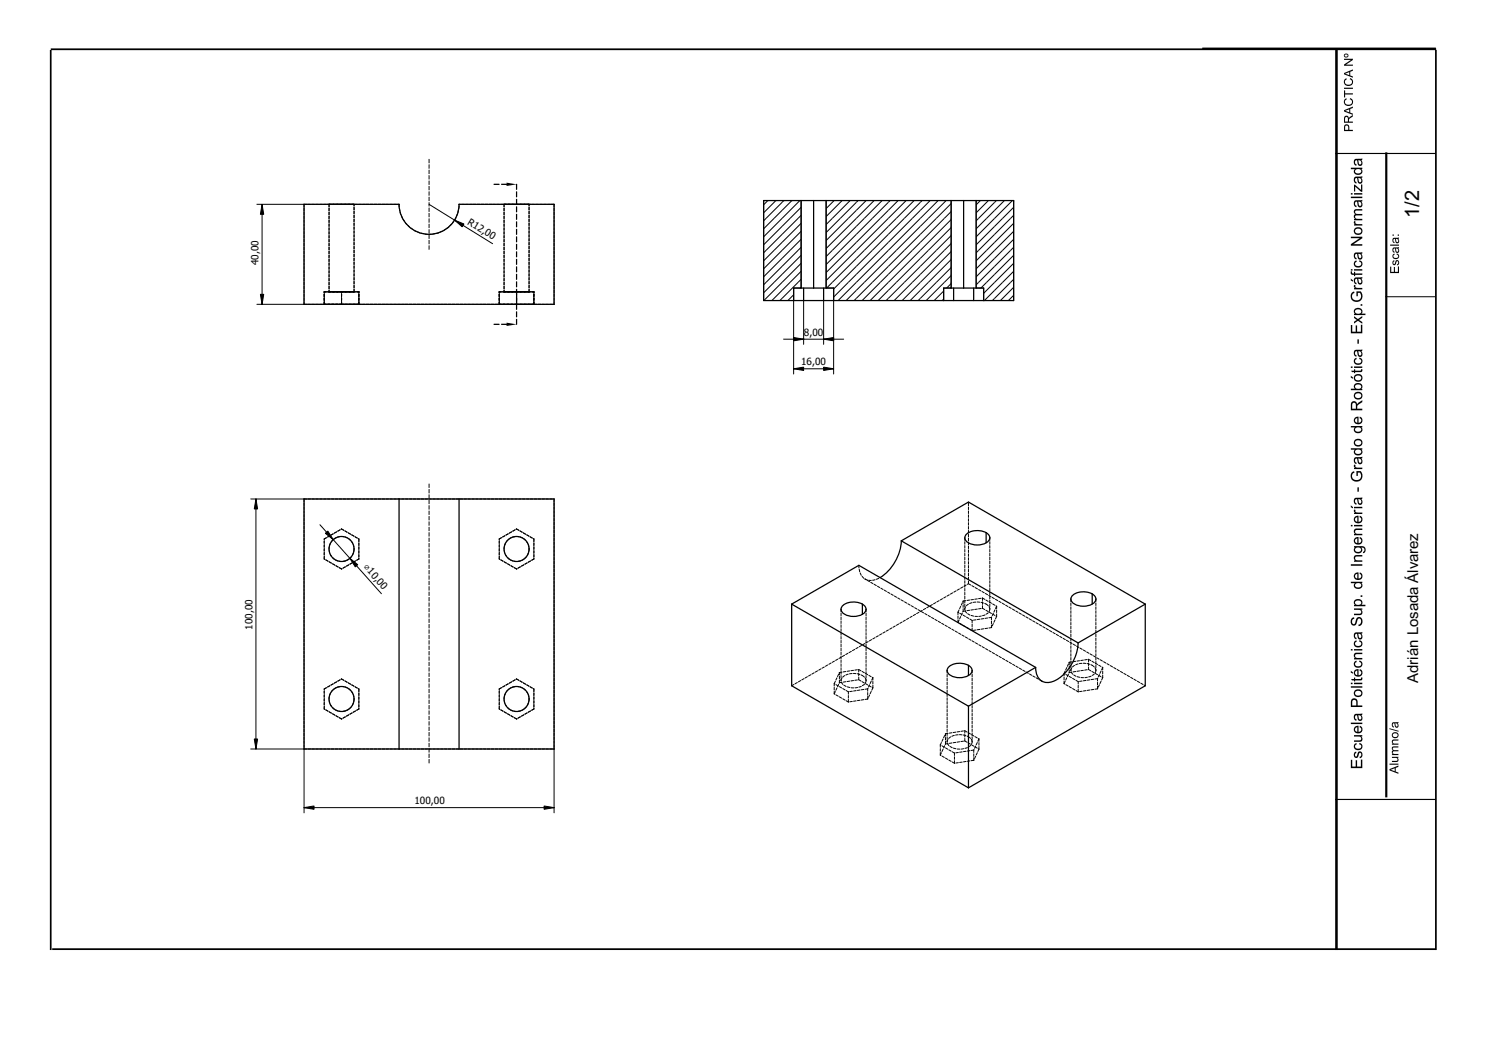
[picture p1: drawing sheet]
<svg xmlns="http://www.w3.org/2000/svg" width="297mm" height="210mm" viewBox="0 0 297 210" stroke-linecap="round" stroke-linejoin="round" font-family="sans-serif">
<defs><g id="words">
<text font-size="4" x="283.7" y="43.5" transform="rotate(-90 283.7 43.5)">1/2</text>
<text font-size="3" x="283.5" y="136.4" transform="rotate(-90 283.5 136.4)">Adrián Losada Álvarez</text>
<g font-size="2">
<text x="93.3" y="44.7" transform="rotate(32 93.3 44.7)">R12,00</text>
<text x="51.7" y="53.1" transform="rotate(-90 51.7 53.1)">40,00</text>
<text x="160.7" y="67.1">8,00</text>
<text x="160.1" y="73">16,00</text>
<text x="72.6" y="113.4" transform="rotate(48 72.6 113.4)">⌀10,0</text>
<text x="50.5" y="125.9" transform="rotate(-90 50.5 125.9)">100,00</text>
<text x="82.8" y="160.7">100,00</text>
</g>
</g></defs>
<path d="M10.1 9.9h277M240.3 9.7h46.7M10.4 189.7h276.6" fill="none" stroke="#000" stroke-width=".35"/>
<path d="M10.1 10v179.9M287 10v179.9" fill="none" stroke="#000" stroke-width=".34"/>
<path d="M277.1 30.5v128.9" fill="none" stroke="#000" stroke-width=".43"/>
<path d="M267.1 10v179.9" fill="none" stroke="#000" stroke-width=".51"/>
<path d="M266.9 30.7h20M266.9 159.8h20" fill="none" stroke="#000" stroke-width=".23"/>
<g fill="#000">
<path d="M268.8 25a.55 .55 0 0 1 .7-.1 .55 .55 0 0 1 .2 .6v.5h.7v.2h-1.7v-.9zM268.9 25.2v.8h.6l-.1-.8-.2-.1zM268.8 23.3l.5-.1 .3 .4 .8-.6v.3l-.7 .4-.1 .3v.3h.8v.2h-1.7zM268.9 23.5v.8h.5v-.5a.31 .31 0 0 0-.1-.4 .31 .31 0 0 0-.4 .1zM268.7 22l1.7-.7v.3l-.5 .2v.7l.5 .2v.3l-1.7-.7zM268.8 22.2l.9 .3v-.6zM268.9 19.8l.2-.1 .1 .2a.59 .59 0 0 0-.3 .8 .59 .59 0 0 0 .8 .2 .54 .54 0 0 0 .6-.5 .54 .54 0 0 0-.5-.5l.1-.3a.85 .85 0 0 1 .4 1.2 .85 .85 0 0 1-1.2 .3 .81 .81 0 0 1-.2-1.3zM268.7 18.1h.2v.6h1.5v.2h-1.5v.6h-.2zM268.7 17.5h1.7v.3h-1.7zM268.9 15.8l.2-.1 .1 .2a.59 .59 0 0 0-.3 .8 .59 .59 0 0 0 .8 .2 .54 .54 0 0 0 .6-.5 .54 .54 0 0 0-.5-.5l.1-.3a.85 .85 0 0 1 .4 1.2 .85 .85 0 0 1-1.2 .3 .81 .81 0 0 1-.2-1.3zM268.7 14.6l1.7-.7v.2l-.5 .3v.7l.5 .2v.2l-1.7-.6zM268.8 14.7l.9 .3v-.6zM268.7 11.8h1.7v.2l-1.4 .9h1.4v.2h-1.7v-.2l1.3-.9h-1.3zM268.6 11.1a.45 .45 0 0 1 .9 0 .45 .45 0 0 1-.9 0zM268.8 11.1a.27 .27 0 0 0 .5 0 .27 .27 0 0 0-.5 0z"/>
<path d="M268.8 25a.55 .55 0 0 1 .7-.1 .55 .55 0 0 1 .2 .6v.5h.7v.2h-1.7v-.9zM268.8 25l-.1 .3v.9h1.7v-.2h-.7v-.5a.54 .54 0 0 0-.2-.6 .54 .54 0 0 0-.7 .1zM268.9 25.2v.8h.6l-.1-.8-.2-.1zM268.9 25.2l.3-.1 .2 .1 .1 .8h-.6zM268.8 23.3a.49 .49 0 0 1 .5-.1 .49 .49 0 0 1 .3 .4l.8-.6v.3l-.7 .5-.1 .5h.8v.2h-1.7zM268.8 23.3l-.1 1.2h1.7v-.2h-.8l.1-.5 .7-.5v-.3l-.8 .6a.48 .48 0 0 0-.3-.4 .48 .48 0 0 0-.5 .1zM268.9 23.5v.8h.5v-.5a.31 .31 0 0 0-.1-.4 .31 .31 0 0 0-.4 .1zM268.9 23.5a.32 .32 0 0 1 .4-.1 .32 .32 0 0 1 .1 .4v.5h-.5zM268.7 22l1.7-.7v.3l-.5 .2v.7l.5 .2v.3l-1.7-.7zM268.7 22v.3l1.7 .7v-.3l-.5-.2v-.7l.5-.2v-.3zM268.8 22.2l.9 .3v-.6zM268.8 22.2l.9-.4v.7zM268.9 19.8l.2-.2 .1 .3a.59 .59 0 0 0-.3 .8 .59 .59 0 0 0 .8 .2 .54 .54 0 0 0 .6-.5 .54 .54 0 0 0-.5-.5l.1-.3a.78 .78 0 0 1 .6 .8 .78 .78 0 0 1-.6 .7 .85 .85 0 0 1-1.1-.2 .85 .85 0 0 1 .1-1.1zM268.9 19.8a.85 .85 0 0 0 .1 1.2 .85 .85 0 0 0 1.1-.1 .85 .85 0 0 0 .1-1.1l-.3-.2-.1 .3a.56 .56 0 0 1 .4 .6 .56 .56 0 0 1-.7 .4 .56 .56 0 0 1-.6-.3 .56 .56 0 0 1 .3-.7l-.1-.2zM268.7 18.1h.2v.6h1.5v.2h-1.5v.6h-.2zM268.7 18.1v1.4h.2v-.6h1.5v-.2h-1.5v-.6zM268.7 17.5h1.7v.3h-1.7zM268.7 17.5v.3h1.7v-.3zM268.9 15.8l.2-.2 .1 .3a.59 .59 0 0 0-.3 .8 .59 .59 0 0 0 .8 .2 .54 .54 0 0 0 .6-.5 .54 .54 0 0 0-.5-.5l.1-.3a.78 .78 0 0 1 .6 .8 .78 .78 0 0 1-.6 .7 .85 .85 0 0 1-1.1-.2 .85 .85 0 0 1 .1-1.1zM268.9 15.8a.85 .85 0 0 0 .1 1.2 .85 .85 0 0 0 1.1-.1 .85 .85 0 0 0 .1-1.1l-.3-.2-.1 .3a.56 .56 0 0 1 .4 .6 .56 .56 0 0 1-.7 .4 .56 .56 0 0 1-.6-.3 .56 .56 0 0 1 .3-.7l-.1-.2zM268.7 14.6l1.7-.7v.2l-.5 .3v.7l.5 .2v.2l-1.7-.6zM268.7 14.6v.3l1.7 .6v-.2l-.5-.2v-.8l.5-.2v-.2zM268.8 14.7l.9 .3v-.6zM268.8 14.7l.9-.3v.6zM268.7 11.7h1.7v.3l-1.4 .9h1.4v.2h-1.7v-.2l1.3-.9h-1.3zM268.7 11.8v.2h1.4l-1.4 .9v.2h1.7v-.2h-1.4l1.4-.9v-.2zM268.6 11.1a.45 .45 0 0 1 .9 0 .45 .45 0 0 1-.9 0zM268.6 11.1a.45 .45 0 0 0 .9 0 .45 .45 0 0 0-.9 0zM268.8 11.1a.27 .27 0 0 0 .5 0 .27 .27 0 0 0-.5 0zM268.8 11.1a.28 .28 0 0 1 .5 0 .28 .28 0 0 1-.5 0z"/>
<path d="M277.9 53.3h.2v1.1h.5v-1h.2v1h.6v-1.1h.2v1.3h-1.7zM278.5 52.1l.2-.1v.2a.25 .25 0 0 0-.2 .3 .25 .25 0 0 0 .3 .2 .49 .49 0 0 1 .2-.6 .49 .49 0 0 1 .6 0v.6l-.3 .4-.1-.3a.29 .29 0 0 0 .3-.3 .29 .29 0 0 0-.3-.2 .54 .54 0 0 1-.7 .7l-.2-.5zM278.4 50.9l.3-.2 .1 .2-.2 .1a.44 .44 0 0 0 .4 .6 .44 .44 0 0 0 .4-.6l-.2-.1v-.2a.61 .61 0 0 1 .4 .9 .61 .61 0 0 1-1 .1l-.2-.3zM278.5 49.5l1.1-.1v.2l-.1 .1a.45 .45 0 0 1 .2 .6 .45 .45 0 0 1-.7 .1l-.2-.7a.32 .32 0 0 0-.3 .3 .32 .32 0 0 0 .3 .3l-.1 .2a.63 .63 0 0 1-.2-1zM279 49.7l.1 .3a.23 .23 0 0 0 .2 .3 .23 .23 0 0 0 .2-.3l-.2-.3zM277.9 48.9h1.7v.2h-1.7zM278.5 47.6l1.1-.1v.2h-.1a.45 .45 0 0 1 .2 .7 .45 .45 0 0 1-.7 .1l-.2-.7a.32 .32 0 0 0-.3 .2 .32 .32 0 0 0 .3 .4l-.1 .2a.63 .63 0 0 1-.2-1zM279 47.8l.1 .3a.23 .23 0 0 0 .2 .3 .23 .23 0 0 0 .2-.4l-.2-.2zM278.4 46.9h.2v.2h-.2zM279.4 46.9h.2v.2h-.2z"/>
<path d="M277.9 53.3h.2v1.1h.5v-1h.2v1h.6v-1.1h.2v1.3h-1.7zM277.9 53.3v1.3h1.7v-1.3h-.2v1.1h-.6v-1h-.2v1h-.5v-1.1zM278.5 52.1l.2-.1v.3a.25 .25 0 0 0-.2 .2 .25 .25 0 0 0 .3 .2l.1-.2a.45 .45 0 0 1 .5-.5 .45 .45 0 0 1 .3 .7l-.4 .4-.1-.3a.29 .29 0 0 0 .3-.3 .29 .29 0 0 0-.3-.2 .54 .54 0 0 1-.7 .7l-.2-.5zM278.5 52.1a.44 .44 0 0 0-.2 .7 .44 .44 0 0 0 .7 0l.2-.6a.31 .31 0 0 1 .3 .3 .31 .31 0 0 1-.3 .3l.1 .3a.53 .53 0 0 0 .4-.6 .53 .53 0 0 0-.5-.5l-.5 .8a.28 .28 0 0 1-.2-.3 .28 .28 0 0 1 .2-.3v-.2zM278.4 50.9l.3-.2 .1 .2a.32 .32 0 0 0-.3 .3 .32 .32 0 0 0 .3 .3h.4a.33 .33 0 0 0 .3-.3 .33 .33 0 0 0-.3-.3v-.2a.55 .55 0 0 1 .5 .5 .55 .55 0 0 1-.5 .6 .62 .62 0 0 1-.7-.2 .62 .62 0 0 1-.1-.7zM278.4 50.9a.61 .61 0 0 0 .2 .8 .61 .61 0 0 0 .8-.1 .61 .61 0 0 0 0-.9h-.2v.2a.33 .33 0 0 1 .3 .3 .33 .33 0 0 1-.3 .4h-.4a.32 .32 0 0 1-.3-.4 .32 .32 0 0 1 .3-.3l-.1-.2zM278.5 49.5l1.1-.1v.2l-.1 .1a.45 .45 0 0 1 .2 .6 .45 .45 0 0 1-.7 .1l-.2-.7a.32 .32 0 0 0-.3 .3 .32 .32 0 0 0 .3 .3l-.1 .2a.48 .48 0 0 1-.4-.5zM278.5 49.5a.63 .63 0 0 0 .2 1l.1-.2-.3-.3 .2-.3h.1l.1 .6a.4 .4 0 0 0 .6 .2 .4 .4 0 0 0 .1-.6l-.1-.2 .1-.1v-.2zM279 49.7l.1 .3a.23 .23 0 0 0 .2 .3 .23 .23 0 0 0 .2-.3l-.2-.3zM279 49.7a.34 .34 0 0 1 .5 .2 .34 .34 0 0 1-.3 .4zM277.9 48.9h1.7v.2h-1.7zM277.9 48.9v.2h1.7v-.2zM278.5 47.6l1.1-.1v.2h-.1a.45 .45 0 0 1 .2 .7 .45 .45 0 0 1-.7 .1l-.2-.7a.32 .32 0 0 0-.3 .2 .32 .32 0 0 0 .3 .4l-.1 .2a.48 .48 0 0 1-.4-.6zM278.5 47.6a.63 .63 0 0 0 .2 1l.1-.2-.3-.3 .2-.3 .1-.1 .1 .6a.4 .4 0 0 0 .6 .3 .4 .4 0 0 0 .1-.6l-.1-.3h.1v-.2zM279 47.8l.1 .3a.23 .23 0 0 0 .2 .3 .23 .23 0 0 0 .2-.4l-.2-.2zM279 47.7a.34 .34 0 0 1 .5 .2 .34 .34 0 0 1-.3 .5zM278.4 46.9h.2v.2h-.2zM278.4 46.9v.2h.2v-.2zM279.4 46.9h.2v.2h-.2zM279.4 46.9v.2h.2v-.2z"/>
<path d="M270 151.9h.3v1.3h.7v-1.2h.3v1.2h.7v-1.3h.3v1.6h-2.3zM270.8 150.4l.3-.1v.2a.32 .32 0 0 0-.3 .4 .32 .32 0 0 0 .4 .3v-.1a.76 .76 0 0 1 .8-.9 .73 .73 0 0 1 .3 .7 .73 .73 0 0 1-.5 .7v-.3a.37 .37 0 0 0 .4-.4 .37 .37 0 0 0-.5-.3v.1a.63 .63 0 0 1-.8 .8 .75 .75 0 0 1-.1-1.1zM270.8 148.8l.3-.2 .1 .2a.45 .45 0 0 0-.3 .6 .45 .45 0 0 0 .6 .3 .45 .45 0 0 0 .6-.3 .45 .45 0 0 0-.4-.6v-.3a.76 .76 0 0 1 .6 1.1 .76 .76 0 0 1-1.1 .3 .74 .74 0 0 1-.4-1.1zM270.7 147h1.6v.2h-.2a.58 .58 0 0 1 .2 .7 .58 .58 0 0 1-.6 .4h-1v-.3h.9a.41 .41 0 0 0 .5-.4 .41 .41 0 0 0-.6-.4h-.8zM270.8 145.3l.8-.2v1.2a.48 .48 0 0 0 .5-.3 .48 .48 0 0 0-.3-.6v-.3a.83 .83 0 0 1 .4 1.2 .83 .83 0 0 1-1.2 .2 .83 .83 0 0 1-.2-1.2zM271 145.5l-.1 .5 .4 .3v-.9zM270 144.5h2.3v.2h-2.3zM270.8 142.8l1.5-.2v.3l-.2 .1a.58 .58 0 0 1 .2 .8 .58 .58 0 0 1-.8 .1l-.2-.9a.42 .42 0 0 0-.5 .4 .42 .42 0 0 0 .4 .4l-.1 .3a.81 .81 0 0 1-.3-1.3zM271.5 143v.1a.5 .5 0 0 0 .5 .7 .49 .49 0 0 0 0-.6 .49 .49 0 0 0-.5-.2zM270.3 139.7a.7 .7 0 0 1 .8 0 .7 .7 0 0 1 .3 .7v.6h.9v.3h-2.3l.1-1.2zM270.4 140.1l-.1 .9h.8v-.6a.43 .43 0 0 0-.2-.4 .43 .43 0 0 0-.5 .1zM270.8 138a.86 .86 0 0 1 1.3 0 .86 .86 0 0 1-.2 1.3 .86 .86 0 0 1-1.2-.4l-.1-.5zM271 138.2a.55 .55 0 0 0 .5 .9 .55 .55 0 0 0 .5-.9l-.5-.1zM270 137.2h2.3v.3h-2.3zM270 136.5h.4v.3h-.4zM270.7 136.5h1.6v.3h-1.6zM270.1 135.7h.6v-.2h.2v.2h1l.2-.2 .2-.1a.41 .41 0 0 1 0 .5 .41 .41 0 0 1-.5 .1h-.9v.2h-.2v-.2h-.4zM270.8 134l.8-.2v1.2a.48 .48 0 0 0 .5-.4 .48 .48 0 0 0-.3-.5v-.3a.83 .83 0 0 1 .4 1.1 .83 .83 0 0 1-1.2 .3 .83 .83 0 0 1-.2-1.2zM271 134.2l-.1 .5 .4 .3v-.9zM270 134.1l.5 .3v.3l-.5-.2zM270.8 132.3l.3-.2 .1 .3a.45 .45 0 0 0-.3 .5 .45 .45 0 0 0 .6 .3 .45 .45 0 0 0 .6-.3 .45 .45 0 0 0-.4-.6v-.2a.76 .76 0 0 1 .6 1 .76 .76 0 0 1-1.1 .3 .74 .74 0 0 1-.4-1.1zM270.7 130.7l.3-.2h1.3v.3h-1a.41 .41 0 0 0-.5 .4 .41 .41 0 0 0 .6 .3h.9v.3h-1.6v-.2h.2l-.2-.3zM270 129.8h.4v.2h-.4zM270.7 129.8h1.6v.2h-1.6zM270.8 128.2l.3-.2 .1 .3a.45 .45 0 0 0-.3 .6 .45 .45 0 0 0 .6 .2 .45 .45 0 0 0 .6-.3 .45 .45 0 0 0-.4-.5v-.3a.76 .76 0 0 1 .6 1 .76 .76 0 0 1-1.1 .4 .74 .74 0 0 1-.4-1.2zM270.8 126.5l1.5-.2v.3l-.2 .1a.58 .58 0 0 1 .2 .8 .58 .58 0 0 1-.8 .1l-.2-.9a.42 .42 0 0 0-.5 .4 .42 .42 0 0 0 .4 .4l-.1 .3a.81 .81 0 0 1-.3-1.3zM271.5 126.7v.1a.5 .5 0 0 0 .5 .7 .49 .49 0 0 0 0-.6 .49 .49 0 0 0-.5-.2zM270.2 123.7l.5-.3v.3a.5 .5 0 0 0-.5 .6 .5 .5 0 0 0 .6 .4l.1-.1a1.07 1.07 0 0 1 .9-1.2 .96 .96 0 0 1 .5 1 .96 .96 0 0 1-.7 .8l-.1-.3a.59 .59 0 0 0 .6-.6 .59 .59 0 0 0-.6-.6l-.1 .2a.97 .97 0 0 1-.9 1.1 .93 .93 0 0 1-.3-1.3zM270.7 121.6h1.6v.3h-.2a.58 .58 0 0 1 .2 .7 .58 .58 0 0 1-.6 .4h-1v-.3h.9a.41 .41 0 0 0 .5-.4 .41 .41 0 0 0-.6-.4h-.8zM270.9 119.9a.8 .8 0 0 1 1 0 .8 .8 0 0 1 .2 1h.8v.3h-2.2v-.3h.2l-.3-.4zM271 120.2a.59 .59 0 0 0 .3 .8 .59 .59 0 0 0 .8-.3 .62 .62 0 0 0-.4-.7 .62 .62 0 0 0-.7 .2zM272 119h.3v.3h-.3zM270 116.3h2.3v.3h-.2a.76 .76 0 0 1 0 1 .76 .76 0 0 1-1.1 0 .62 .62 0 0 1-.2-1h-.8zM271 116.7a.57 .57 0 0 0 .2 .7 .57 .57 0 0 0 .8-.1 .57 .57 0 0 0-.2-.7 .57 .57 0 0 0-.8 .1zM270.8 114.6l.8-.2v1.3a.48 .48 0 0 0 .5-.4 .48 .48 0 0 0-.3-.6v-.3a.83 .83 0 0 1 .4 1.2 .83 .83 0 0 1-1.2 .3 .83 .83 0 0 1-.2-1.3zM271 114.8l-.1 .6 .4 .2v-.9zM270 112.8h2.3v.3h-2.3zM270.7 111.1l.3-.1h1.3v.2h-1a.41 .41 0 0 0-.5 .5 .41 .41 0 0 0 .6 .3h.9v.3h-1.6v-.3h.2l-.2-.3zM270.7 109.2h1.4a.72 .72 0 0 1 .8 .5 .72 .72 0 0 1-.5 .9l.1-.3a.46 .46 0 0 0 .2-.6 .46 .46 0 0 0-.6-.2 .8 .8 0 0 1-.4 1.1 .8 .8 0 0 1-1.1-.5v-.4l.3-.3h-.2zM271 109.6a.57 .57 0 0 0 .3 .8 .57 .57 0 0 0 .7-.3 .6 .6 0 0 0-.3-.7 .6 .6 0 0 0-.7 .2zM270.8 107.6l.8-.2v1.2a.48 .48 0 0 0 .5-.4 .48 .48 0 0 0-.3-.6v-.2a.83 .83 0 0 1 .4 1.1 .83 .83 0 0 1-1.2 .3 .83 .83 0 0 1-.2-1.2zM271 107.8l-.1 .5 .4 .3v-1zM270.7 105.8l.3-.1h1.3v.2h-1a.41 .41 0 0 0-.5 .5 .41 .41 0 0 0 .6 .3h.9v.3h-1.6v-.3h.2l-.2-.3zM270 104.9h.4v.3h-.4zM270.7 104.9h1.6v.3h-1.6zM270.8 103.3l.8-.2v1.2a.48 .48 0 0 0 .5-.3 .48 .48 0 0 0-.3-.6v-.3a.83 .83 0 0 1 .4 1.2 .83 .83 0 0 1-1.2 .2 .83 .83 0 0 1-.2-1.2zM271 103.5l-.1 .5 .4 .3v-.9zM270.7 101.9l.3 .1a.37 .37 0 0 0 0 .4 .37 .37 0 0 0 .4 .1h.9v.2h-1.6v-.2h.2l-.3-.3zM270.7 101.3h1.6v.3h-1.6zM270 101l.5 .4v.2l-.5-.2zM270.8 99.6l1.5-.2v.3l-.2 .1a.58 .58 0 0 1 .2 .8 .58 .58 0 0 1-.8 .1l-.2-.9a.42 .42 0 0 0-.5 .4 .42 .42 0 0 0 .4 .4l-.1 .3a.81 .81 0 0 1-.3-1.3zM271.5 99.8v.1a.5 .5 0 0 0 .5 .7 .49 .49 0 0 0 0-.6 .49 .49 0 0 0-.5-.2zM271.3 97.4h.3v.9h-.3zM270.3 94.4l.4-.2v.3a.84 .84 0 0 0-.3 1.2 .84 .84 0 0 0 1.3 .2 .92 .92 0 0 0 .1-1.4h-.4v.6h-.3v-.9h.9a1.19 1.19 0 0 1 .2 1.6 1.19 1.19 0 0 1-1.6 .3 1.19 1.19 0 0 1-.4-1.6zM270.7 92.9l.3 .1a.37 .37 0 0 0 0 .4 .37 .37 0 0 0 .4 .1h.9v.3h-1.6v-.3h.2l-.3-.2zM270.8 91.5l1.5-.2v.3h-.2a.58 .58 0 0 1 .2 .9 .58 .58 0 0 1-.8 .1l-.2-.9a.42 .42 0 0 0-.5 .3 .42 .42 0 0 0 .4 .5l-.1 .3a.81 .81 0 0 1-.3-1.3zM271.5 91.7v.1a.5 .5 0 0 0 .5 .7 .49 .49 0 0 0 0-.6 .49 .49 0 0 0-.5-.2zM270 89.6h2.3v.3h-.2a.76 .76 0 0 1 0 1 .76 .76 0 0 1-1.1 .1 .62 .62 0 0 1-.2-1.1h-.8zM271 90a.57 .57 0 0 0 .2 .8 .57 .57 0 0 0 .8-.2 .57 .57 0 0 0-.2-.7 .57 .57 0 0 0-.8 .1zM270.8 87.9a.86 .86 0 0 1 1.3 .1 .86 .86 0 0 1-.2 1.2 .86 .86 0 0 1-1.2-.3l-.1-.6zM271 88.1a.55 .55 0 0 0 .5 .9 .55 .55 0 0 0 .5-.9l-.5-.1zM270 85.2h2.3v.2h-.2a.76 .76 0 0 1 0 1.1 .76 .76 0 0 1-1.1 0 .62 .62 0 0 1-.2-1.1h-.8zM271 85.6a.57 .57 0 0 0 .2 .7 .57 .57 0 0 0 .8-.1 .57 .57 0 0 0-.2-.8 .57 .57 0 0 0-.8 .2zM270.8 83.5l.8-.2v1.2a.48 .48 0 0 0 .5-.3 .48 .48 0 0 0-.3-.6v-.3a.83 .83 0 0 1 .4 1.2 .83 .83 0 0 1-1.2 .2 .83 .83 0 0 1-.2-1.2zM271 83.7l-.1 .5 .4 .3v-.9zM270.2 80.4a.63 .63 0 0 1 .7-.2 .63 .63 0 0 1 .4 .6l1-.8v.4l-.9 .6-.1 .4v.3h1v.3h-2.3v-1.2zM270.4 80.6l-.1 1.1h.7v-.6a.4 .4 0 0 0-.1-.5 .4 .4 0 0 0-.5 0zM270.8 78.5a.86 .86 0 0 1 1.3 .1 .86 .86 0 0 1-.2 1.2 .86 .86 0 0 1-1.2-.3l-.1-.6zM271 78.8a.55 .55 0 0 0 .5 .8 .55 .55 0 0 0 .5-.8l-.5-.2zM270.9 76.8a.83 .83 0 0 1 1-.2 .83 .83 0 0 1 .3 1l-.1 .1h.2v.3h-2.3v-.3h.8l-.2-.4zM271 77a.58 .58 0 0 0 .2 .8 .58 .58 0 0 0 .8-.2 .59 .59 0 0 0-.3-.7 .59 .59 0 0 0-.7 .1zM270.8 75a.86 .86 0 0 1 1.3 0 .86 .86 0 0 1-.2 1.3 .86 .86 0 0 1-1.2-.4l-.1-.6zM271 75.2a.55 .55 0 0 0 .5 .8 .55 .55 0 0 0 .5-.8l-.5-.1zM270 75.1l.5 .4v.2l-.5-.2zM270.1 74.1h.6v-.3h.2v.3h1l.2-.3h.2a.41 .41 0 0 1 0 .4 .41 .41 0 0 1-.5 .2h-.9v.2h-.2v-.2h-.4zM270 73.3h.4v.2h-.4zM270.7 73.3h1.6v.2h-1.6zM270.8 71.7l.3-.2 .1 .3a.45 .45 0 0 0-.3 .6 .45 .45 0 0 0 .6 .2 .45 .45 0 0 0 .6-.3 .45 .45 0 0 0-.4-.5v-.3a.76 .76 0 0 1 .6 1 .76 .76 0 0 1-1.1 .4 .74 .74 0 0 1-.4-1.2zM270.8 70l1.5-.2v.3l-.2 .1a.58 .58 0 0 1 .2 .8 .58 .58 0 0 1-.8 .2l-.2-1a.42 .42 0 0 0-.5 .4 .42 .42 0 0 0 .4 .4l-.1 .3a.81 .81 0 0 1-.3-1.3zM271.5 70.2v.1a.5 .5 0 0 0 .5 .7 .49 .49 0 0 0 0-.6 .49 .49 0 0 0-.5-.2zM271.3 67.8h.3v.9h-.3zM270 65h.3v1.3h.7v-1.2h.3v1.2h.7v-1.4h.3v1.7h-2.3zM270.7 63.2l.7 .6 .9-.6v.3l-.6 .5 .6 .4v.3l-.9-.6-.7 .6v-.4l.5-.3-.5-.4zM270.9 61.7a.8 .8 0 0 1 1-.1 .8 .8 0 0 1 .2 1.1h.8v.3h-2.2v-.3h.2l-.3-.5zM271 62a.59 .59 0 0 0 .3 .8 .59 .59 0 0 0 .8-.3 .62 .62 0 0 0-.4-.7 .62 .62 0 0 0-.7 .2zM272 60.8h.3v.3h-.3zM270.3 58.5l.4-.2v.3a.84 .84 0 0 0-.3 1.2 .84 .84 0 0 0 1.3 .1 .92 .92 0 0 0 .1-1.4h-.4v.7h-.3v-.9h.9a1.19 1.19 0 0 1 .2 1.6 1.19 1.19 0 0 1-1.6 .3 1.19 1.19 0 0 1-.4-1.6zM270.7 56.9l.3 .1a.37 .37 0 0 0 0 .5 .37 .37 0 0 0 .4 .1h.9v.2h-1.6v-.2h.2l-.3-.3zM270.8 55.6l1.5-.2v.3h-.2a.58 .58 0 0 1 .2 .8 .58 .58 0 0 1-.8 .2l-.2-1a.42 .42 0 0 0-.5 .4 .42 .42 0 0 0 .4 .5l-.1 .2a.81 .81 0 0 1-.3-1.2zM271.5 55.7v.2a.5 .5 0 0 0 .5 .7 .49 .49 0 0 0 0-.6 .49 .49 0 0 0-.5-.3zM270 55.7l.5 .4v.2l-.5-.2zM270 54.2l.3 .1 .1 .4h.3v-.4h.2v.4h1.4v.2h-1.4v.3h-.2v-.3a.51 .51 0 0 1-.6-.1 .51 .51 0 0 1-.1-.6zM270 53.8h.4v.3h-.4zM270.7 53.8h1.6v.3h-1.6zM270.8 52.3l.3-.2 .1 .2a.45 .45 0 0 0-.3 .6 .45 .45 0 0 0 .6 .3 .45 .45 0 0 0 .6-.3 .45 .45 0 0 0-.4-.6v-.3a.76 .76 0 0 1 .6 1.1 .76 .76 0 0 1-1.1 .3 .74 .74 0 0 1-.4-1.1zM270.8 50.6l1.5-.2v.3h-.2a.58 .58 0 0 1 .2 .9 .58 .58 0 0 1-.8 .1l-.2-.9a.42 .42 0 0 0-.5 .3 .42 .42 0 0 0 .4 .5l-.1 .3a.81 .81 0 0 1-.3-1.3zM271.5 50.8v.1a.5 .5 0 0 0 .5 .7 .49 .49 0 0 0 0-.6 .49 .49 0 0 0-.5-.2zM270 47.3h2.3v.3l-1.8 1.2h1.8v.3h-2.3v-.3l1.8-1.2h-1.8zM270.8 45.6a.86 .86 0 0 1 1.3 0 .86 .86 0 0 1-.2 1.3 .86 .86 0 0 1-1.2-.3l-.1-.6zM271 45.8a.55 .55 0 0 0 .5 .9 .55 .55 0 0 0 .5-.9l-.5-.1zM270.7 44.2l.3 .1a.37 .37 0 0 0 0 .4 .37 .37 0 0 0 .4 .1h.9v.3h-1.6v-.3h.2l-.3-.2zM270.8 41.9l1.5-.1v.3h-1a.34 .34 0 0 0-.5 .2 .34 .34 0 0 0 .3 .4l1.2 .1v.3h-1.1a.38 .38 0 0 0-.3 .4 .38 .38 0 0 0 .6 .3h.8v.2h-1.6v-.2h.2a.56 .56 0 0 1 0-1l-.2-.3zM270.8 40.1l1.5-.2v.3l-.2 .1a.58 .58 0 0 1 .2 .8 .58 .58 0 0 1-.8 .2l-.2-1a.42 .42 0 0 0-.5 .4 .42 .42 0 0 0 .4 .4l-.1 .3a.81 .81 0 0 1-.3-1.3zM271.5 40.3v.1a.5 .5 0 0 0 .5 .7 .49 .49 0 0 0 0-.6 .49 .49 0 0 0-.5-.2zM270 39.3h2.3v.3h-2.3zM270 38.6h.4v.3h-.4zM270.7 38.6h1.6v.3h-1.6zM270.7 36.9h.1l1.3 1.1v-1.1h.2v1.4h-.2l-1.2-1v1h-.2zM270.8 35.4l1.5-.2v.3l-.2 .1a.58 .58 0 0 1 .2 .8 .58 .58 0 0 1-.8 .1l-.2-.9a.42 .42 0 0 0-.5 .4 .42 .42 0 0 0 .4 .4l-.1 .3a.81 .81 0 0 1-.3-1.3zM271.5 35.6v.1a.5 .5 0 0 0 .5 .7 .49 .49 0 0 0 0-.6 .49 .49 0 0 0-.5-.2zM270 33.5h2.3v.3h-.2a.76 .76 0 0 1 0 1 .76 .76 0 0 1-1.1 .1 .62 .62 0 0 1-.2-1.1h-.8zM271 33.9a.57 .57 0 0 0 .2 .8 .57 .57 0 0 0 .8-.2 .57 .57 0 0 0-.2-.7 .57 .57 0 0 0-.8 .1zM270.8 31.9l1.5-.2v.3h-.2a.58 .58 0 0 1 .2 .8 .58 .58 0 0 1-.8 .2l-.2-1a.42 .42 0 0 0-.5 .4 .42 .42 0 0 0 .4 .5l-.1 .2a.81 .81 0 0 1-.3-1.2zM271.5 32v.2a.5 .5 0 0 0 .5 .7 .49 .49 0 0 0 0-.6 .49 .49 0 0 0-.5-.3z"/>
<path d="M270 151.9h.3v1.3h.7v-1.2h.3v1.2h.7v-1.4h.3v1.7h-2.3zM270 151.9v1.6h2.3v-1.6h-.3v1.3h-.7v-1.2h-.3v1.2h-.7v-1.3zM270.8 150.4l.3-.1v.2a.32 .32 0 0 0-.2 .4 .32 .32 0 0 0 .3 .3l.1-.3a.56 .56 0 0 1 .7-.7 .56 .56 0 0 1 .3 .9l-.3 .4-.2 .1v-.3a.37 .37 0 0 0 .4-.4 .37 .37 0 0 0-.5-.3v.1a.64 .64 0 0 1-.8 .8l-.2-.2a.84 .84 0 0 1 .1-.9zM270.8 150.4a.58 .58 0 0 0-.2 .8 .58 .58 0 0 0 .8 .2l.4-.9a.4 .4 0 0 1 .3 .4 .4 .4 0 0 1-.3 .4v.3a.66 .66 0 0 0 .6-.8 .66 .66 0 0 0-.8-.5l-.5 1a.36 .36 0 0 1-.3-.4 .36 .36 0 0 1 .3-.4v-.2zM270.8 148.8l.3-.3 .1 .3a.45 .45 0 0 0-.3 .6 .45 .45 0 0 0 .6 .3 .45 .45 0 0 0 .6-.3 .45 .45 0 0 0-.4-.6v-.3a.71 .71 0 0 1 .7 .7 .71 .71 0 0 1-.7 .7 .8 .8 0 0 1-.9-.2 .8 .8 0 0 1 0-.9zM270.8 148.8a.81 .81 0 0 0 .7 1.2 .81 .81 0 0 0 .7-1.2l-.5-.3v.3a.46 .46 0 0 1 .4 .6 .46 .46 0 0 1-.6 .3 .45 .45 0 0 1-.6-.3 .45 .45 0 0 1 .3-.6l-.1-.2zM270.7 147h1.6v.2h-.2a.59 .59 0 0 1 .2 .6 .59 .59 0 0 1-.4 .5h-1.2v-.3h1.2a.41 .41 0 0 0 .2-.5 .41 .41 0 0 0-.6-.3h-.8zM270.7 147v.2h.8a.42 .42 0 0 1 .6 .4 .42 .42 0 0 1-.5 .4h-.9v.3h1a.58 .58 0 0 0 .6-.4 .58 .58 0 0 0-.3-.7h.3v-.2zM270.8 145.3l.8-.2v1.2a.48 .48 0 0 0 .5-.4 .48 .48 0 0 0-.3-.5v-.3a.84 .84 0 0 1 .4 1.3 .84 .84 0 0 1-1.4 0l-.2-.6zM270.8 145.3a.82 .82 0 0 0 .2 1.2 .82 .82 0 0 0 1.2-.2 .82 .82 0 0 0-.4-1.2v.3a.48 .48 0 0 1 .3 .6 .48 .48 0 0 1-.6 .3l.1-1.2zM271 145.5l-.1 .5 .4 .3v-.9zM271 145.5l.3-.1v.9a.46 .46 0 0 1-.4-.3 .46 .46 0 0 1 .1-.5zM270 144.5h2.3v.2h-2.3zM270 144.5v.2h2.3v-.2zM270.8 142.8l1.5-.2v.3l-.2 .1a.58 .58 0 0 1 .2 .8 .58 .58 0 0 1-.8 .1l-.2-.9a.42 .42 0 0 0-.4 .4 .42 .42 0 0 0 .3 .4l-.1 .3a.61 .61 0 0 1-.5-.8zM270.8 142.8a.81 .81 0 0 0 .3 1.3l.1-.3-.3-.1-.1-.3 .2-.4h.3l.1 .7a.52 .52 0 0 0 .7 .4 .52 .52 0 0 0 .2-.8l-.2-.3 .2-.1v-.3zM271.5 143l.1 .4a.3 .3 0 0 0 .3 .4 .3 .3 0 0 0 .2-.5l-.2-.3zM271.5 143a.45 .45 0 0 1 .6 .2 .45 .45 0 0 1-.3 .6zM270.3 139.7a.71 .71 0 0 1 .8 0 .71 .71 0 0 1 .3 .7v.6h.9v.3h-2.3v-1.2zM270.3 139.8l-.2 .3-.1 1.2h2.3v-.3h-.9v-.6a.7 .7 0 0 0-.3-.7 .7 .7 0 0 0-.8 .1zM270.4 140.1l-.1 .9h.8l-.1-1-.3-.1zM270.4 140.1a.43 .43 0 0 1 .5-.2 .43 .43 0 0 1 .2 .5v.6h-.8zM270.8 138a.86 .86 0 0 1 1.3 0 .86 .86 0 0 1-.2 1.3 .86 .86 0 0 1-1.2-.4l-.1-.5zM270.8 138l-.2 .6 .2 .5a.88 .88 0 0 0 1 .2 .88 .88 0 0 0 .5-.9 .9 .9 0 0 0-1.5-.4zM271 138.2a.55 .55 0 0 0 .5 .9 .55 .55 0 0 0 .5-.9l-.5-.1zM271 138.2a.57 .57 0 0 1 .8 0 .57 .57 0 0 1 0 .8 .57 .57 0 0 1-.7 0 .57 .57 0 0 1-.1-.8zM270 137.2h2.3v.3h-2.3zM270 137.2v.3h2.3v-.3zM270 136.5h.4v.3h-.4zM270 136.5v.3h.4v-.3zM270.7 136.5h1.6v.3h-1.6zM270.7 136.5v.3h1.6v-.3zM270.1 135.7h.6v-.2h.2v.2h1l.1-.2 .3-.1a.43 .43 0 0 1 0 .5 .43 .43 0 0 1-.5 .1h-.9v.2h-.2v-.2h-.5zM270.1 135.7l.2 .3h.4v.2h.2v-.2h.9a.41 .41 0 0 0 .5-.1 .41 .41 0 0 0 0-.5l-.2 .1-.2 .2h-1v-.2h-.2v.2zM270.8 134l.8-.2v1.2a.48 .48 0 0 0 .5-.4 .48 .48 0 0 0-.3-.5v-.3a.84 .84 0 0 1 .4 1.2 .84 .84 0 0 1-1.4 .1l-.2-.6zM270.8 134a.82 .82 0 0 0 .2 1.2 .82 .82 0 0 0 1.2-.3 .82 .82 0 0 0-.4-1.1v.3a.48 .48 0 0 1 .3 .5 .48 .48 0 0 1-.6 .4l.1-1.2zM271 134.2l-.1 .5 .4 .3v-.9zM271 134.2l.3-.2v1a.46 .46 0 0 1-.4-.3 .46 .46 0 0 1 .1-.5zM270 134.1l.5 .3v.3l-.5-.2zM270 134.1v.4l.5 .2v-.3zM270.8 132.3l.3-.2 .1 .3a.45 .45 0 0 0-.3 .5 .45 .45 0 0 0 .6 .3 .45 .45 0 0 0 .6-.3 .45 .45 0 0 0-.4-.6v-.2a.71 .71 0 0 1 .7 .7 .71 .71 0 0 1-.7 .7 .8 .8 0 0 1-.9-.2 .8 .8 0 0 1 0-1zM270.8 132.3a.81 .81 0 0 0 .7 1.2 .81 .81 0 0 0 .7-1.2l-.5-.2v.2a.46 .46 0 0 1 .4 .6 .46 .46 0 0 1-.6 .3 .45 .45 0 0 1-.6-.3 .45 .45 0 0 1 .3-.6l-.1-.2zM270.7 130.7l.3-.2h1.3v.3h-1a.4 .4 0 0 0-.5 .4 .4 .4 0 0 0 .6 .3h.9v.3h-1.6v-.2h.2l-.3-.3zM270.7 130.7v.6l.2 .3h-.2v.2h1.6v-.3h-.9a.41 .41 0 0 1-.5-.3 .41 .41 0 0 1 .4-.4h1v-.3h-1.3zM270 129.8h.4v.2h-.4zM270 129.8v.2h.4v-.2zM270.7 129.8h1.6v.2h-1.6zM270.7 129.8v.2h1.6v-.2zM270.8 128.2l.3-.2 .1 .3a.45 .45 0 0 0-.3 .6 .45 .45 0 0 0 .6 .2 .45 .45 0 0 0 .6-.3 .45 .45 0 0 0-.4-.5v-.3a.71 .71 0 0 1 .7 .7 .71 .71 0 0 1-.7 .7 .8 .8 0 0 1-.9-.2 .8 .8 0 0 1 0-1zM270.8 128.2a.81 .81 0 0 0 .7 1.2 .81 .81 0 0 0 .7-1.2l-.5-.2v.3a.46 .46 0 0 1 .4 .5 .46 .46 0 0 1-.6 .3 .45 .45 0 0 1-.6-.2 .45 .45 0 0 1 .3-.6l-.1-.3zM270.8 126.5l1.5-.2v.3l-.2 .1a.58 .58 0 0 1 .2 .8 .58 .58 0 0 1-.8 .2l-.2-1a.42 .42 0 0 0-.4 .4 .42 .42 0 0 0 .3 .4l-.1 .3a.61 .61 0 0 1-.5-.7zM270.8 126.5a.81 .81 0 0 0 .3 1.3l.1-.3-.3-.1-.1-.3 .2-.4h.3l.1 .7a.52 .52 0 0 0 .7 .4 .52 .52 0 0 0 .2-.8l-.2-.3 .2-.1v-.3zM271.5 126.7l.1 .5a.3 .3 0 0 0 .3 .3 .3 .3 0 0 0 .2-.4l-.2-.4zM271.5 126.7a.45 .45 0 0 1 .6 .3 .45 .45 0 0 1-.3 .5zM270.2 123.6l.5-.2v.3a.53 .53 0 0 0-.4 .5 .53 .53 0 0 0 .4 .6l.2-.2a1.07 1.07 0 0 1 .9-1.2 .96 .96 0 0 1 .5 1 .96 .96 0 0 1-.7 .8l-.1-.3a.62 .62 0 0 0 .6-.6 .62 .62 0 0 0-.5-.6l-.2 .2-.3 .8a.61 .61 0 0 1-.8 .3 .61 .61 0 0 1-.3-.7zM270.2 123.7a.75 .75 0 0 0-.2 .9 .75 .75 0 0 0 1 .3l.4-1a.39 .39 0 0 1 .5-.2 .39 .39 0 0 1 .2 .5l-.2 .5-.4 .2 .1 .3a.9 .9 0 0 0 .7-1 .9 .9 0 0 0-.8-.8l-.4 .3-.4 1.1a.53 .53 0 0 1-.5-.6 .53 .53 0 0 1 .5-.5v-.3zM270.7 121.6h1.6v.3h-.2a.59 .59 0 0 1 .2 .6 .59 .59 0 0 1-.4 .5h-1.2v-.3h1.2a.41 .41 0 0 0 .2-.6 .41 .41 0 0 0-.6-.2h-.8zM270.7 121.6v.3h.8a.42 .42 0 0 1 .6 .4 .42 .42 0 0 1-.5 .4h-.9v.3h1a.58 .58 0 0 0 .6-.4 .58 .58 0 0 0-.3-.7h.3v-.3zM270.9 119.9a.81 .81 0 0 1 1-.1 .81 .81 0 0 1 .2 1.1h.8v.3h-2.2v-.3h.2a.61 .61 0 0 1 0-1zM270.9 119.9a.61 .61 0 0 0 0 1h-.2v.3h2.2v-.3h-.8a.74 .74 0 0 0 0-1 .74 .74 0 0 0-.9-.1zM271 120.2a.59 .59 0 0 0 .3 .8 .59 .59 0 0 0 .8-.3 .62 .62 0 0 0-.4-.7 .62 .62 0 0 0-.7 .2zM271 120.2a.58 .58 0 0 1 .8-.2 .58 .58 0 0 1 .2 .8 .58 .58 0 0 1-.8 .1 .58 .58 0 0 1-.2-.7zM272 119h.3v.3h-.3zM272 119v.3h.3v-.3zM270 116.3h2.3v.3h-.2a.77 .77 0 0 1 0 1 .77 .77 0 0 1-1.1 .1 .63 .63 0 0 1-.2-1.1h-.8zM270 116.3v.3h.9a.73 .73 0 0 0-.1 .9 .73 .73 0 0 0 1 .2 .63 .63 0 0 0 .5-.5 .63 .63 0 0 0-.2-.6h.2v-.3zM271 116.7a.56 .56 0 0 0 .2 .7 .56 .56 0 0 0 .8-.1 .56 .56 0 0 0-.2-.7 .56 .56 0 0 0-.8 .1zM271 116.7a.57 .57 0 0 1 .8-.1 .57 .57 0 0 1 .2 .7 .57 .57 0 0 1-.8 .1 .57 .57 0 0 1-.2-.7zM270.8 114.6l.8-.2v1.3a.48 .48 0 0 0 .5-.4 .48 .48 0 0 0-.3-.6v-.3a.84 .84 0 0 1 .4 1.3 .84 .84 0 0 1-1.4 0l-.2-.5zM270.8 114.6a.82 .82 0 0 0 .2 1.2 .82 .82 0 0 0 1.2-.2 .82 .82 0 0 0-.4-1.2v.3a.48 .48 0 0 1 .3 .6 .48 .48 0 0 1-.6 .4l.1-1.3zM271 114.8l-.1 .5 .4 .3v-.9zM271 114.8l.3-.1v.9a.46 .46 0 0 1-.4-.3 .46 .46 0 0 1 .1-.5zM270 112.8h2.3v.3h-2.3zM270 112.8v.3h2.3v-.3zM270.7 111.1l.3-.1h1.3v.2h-1a.4 .4 0 0 0-.5 .5 .4 .4 0 0 0 .6 .3h.9v.3h-1.6v-.3h.2l-.3-.3zM270.7 111.1v.6l.2 .4-.2-.1v.3h1.6v-.3h-.9a.41 .41 0 0 1-.5-.3 .41 .41 0 0 1 .4-.5h1v-.2h-1.3zM270.7 109.2h1.4a.72 .72 0 0 1 .9 .5 .72 .72 0 0 1-.6 .9l.1-.3a.43 .43 0 0 0 .3-.4 .43 .43 0 0 0-.4-.4h-.3a.8 .8 0 0 1-.3 1.1 .8 .8 0 0 1-1.2-.5v-.4l.3-.3h-.2zM270.7 109.2v.2h.2a.75 .75 0 0 0 .5 1.2 .75 .75 0 0 0 .7-1.1 .5 .5 0 0 1 .6 .1 .5 .5 0 0 1 0 .6l-.2 .1-.1 .3a.72 .72 0 0 0 .5-.9 .72 .72 0 0 0-.8-.5zM271 109.6a.57 .57 0 0 0 .3 .8 .57 .57 0 0 0 .7-.3 .59 .59 0 0 0-.3-.7 .59 .59 0 0 0-.7 .2zM271 109.6a.54 .54 0 0 1 .8-.1 .54 .54 0 0 1 0 .8 .55 .55 0 0 1-.7 0 .55 .55 0 0 1-.1-.7zM270.8 107.6l.8-.3v1.3a.48 .48 0 0 0 .5-.4 .48 .48 0 0 0-.3-.6v-.2a.84 .84 0 0 1 .4 1.2 .84 .84 0 0 1-1.4 .1l-.2-.6zM270.8 107.6a.82 .82 0 0 0 .2 1.2 .82 .82 0 0 0 1.2-.3 .82 .82 0 0 0-.4-1.1v.2a.48 .48 0 0 1 .3 .6 .48 .48 0 0 1-.6 .4l.1-1.2zM271 107.8l-.1 .5 .4 .3v-1zM271 107.7l.3-.1v1a.46 .46 0 0 1-.4-.3 .46 .46 0 0 1 .1-.6zM270.7 105.8l.3-.1h1.3v.2h-1a.4 .4 0 0 0-.5 .5 .4 .4 0 0 0 .6 .3h.9v.3h-1.6v-.3h.2l-.3-.3zM270.7 105.8v.6l.2 .4-.2-.1v.3h1.6v-.3h-.9a.41 .41 0 0 1-.5-.3 .41 .41 0 0 1 .4-.5h1v-.2h-1.3zM270 104.9h.4v.3h-.4zM270 104.9v.3h.4v-.3zM270.7 104.9h1.6v.3h-1.6zM270.7 104.9v.3h1.6v-.3zM270.8 103.3l.8-.2v1.2a.48 .48 0 0 0 .5-.3 .48 .48 0 0 0-.3-.6v-.3a.84 .84 0 0 1 .4 1.3 .84 .84 0 0 1-1.4 0l-.2-.6zM270.8 103.3a.82 .82 0 0 0 .2 1.2 .82 .82 0 0 0 1.2-.2 .82 .82 0 0 0-.4-1.2v.3a.48 .48 0 0 1 .3 .6 .48 .48 0 0 1-.6 .3l.1-1.2zM271 103.5l-.1 .5 .4 .3v-.9zM271 103.5l.3-.1v.9a.46 .46 0 0 1-.4-.3 .46 .46 0 0 1 .1-.5zM270.7 101.8l.3 .1v.5l1.3 .1v.3h-1.6v-.3h.2a.4 .4 0 0 1-.2-.7zM270.7 101.9l-.1 .3 .3 .3h-.2v.2h1.6v-.2h-.9a.37 .37 0 0 1-.4-.1 .37 .37 0 0 1 0-.4zM270.7 101.3h1.6v.3h-1.6zM270.7 101.3v.3h1.6v-.3zM270 101l.5 .4v.2l-.5-.2zM270 101v.4l.5 .2v-.2zM270.8 99.6l1.5-.2v.3l-.2 .1a.58 .58 0 0 1 .2 .8 .58 .58 0 0 1-.8 .1l-.2-.9a.42 .42 0 0 0-.4 .4 .42 .42 0 0 0 .3 .4l-.1 .3a.61 .61 0 0 1-.5-.8zM270.8 99.6a.81 .81 0 0 0 .3 1.3l.1-.3-.3-.1-.1-.3 .2-.4h.3l.1 .7a.52 .52 0 0 0 .7 .4 .52 .52 0 0 0 .2-.8l-.2-.3 .2-.1v-.3zM271.5 99.8l.1 .4a.3 .3 0 0 0 .3 .4 .3 .3 0 0 0 .2-.4l-.2-.4zM271.5 99.8a.45 .45 0 0 1 .6 .2 .45 .45 0 0 1-.3 .6zM271.3 97.4h.3v.9h-.3zM271.3 97.4v.9h.3v-.9zM270.3 94.4l.4-.2v.3a.75 .75 0 0 0-.4 .7 .75 .75 0 0 0 .4 .7 .91 .91 0 0 0 1.2-.2 .91 .91 0 0 0-.1-1.2h-.4v.6h-.3v-.9h.9a1.2 1.2 0 0 1 .2 1.6 1.2 1.2 0 0 1-1.6 .3 1.2 1.2 0 0 1-.4-1.6zM270.3 94.4a1.18 1.18 0 0 0 .2 1.6 1.18 1.18 0 0 0 1.7-.2 1.18 1.18 0 0 0-.2-1.6h-.9v.9h.3v-.6h.4a.9 .9 0 0 1-.5 1.5 .9 .9 0 0 1-.9-1.3l.3-.2v-.3zM270.7 92.9l.3 .1v.4l1.3 .1v.3h-1.6v-.3h.2a.4 .4 0 0 1-.2-.6zM270.7 92.9l-.1 .4 .3 .2h-.2v.3h1.6v-.3h-.9a.37 .37 0 0 1-.4-.1 .37 .37 0 0 1 0-.4zM270.8 91.5l1.5-.2v.3h-.2a.58 .58 0 0 1 .2 .9 .58 .58 0 0 1-.8 .1l-.2-.9a.42 .42 0 0 0-.4 .3 .42 .42 0 0 0 .3 .5l-.1 .3a.61 .61 0 0 1-.5-.8zM270.8 91.5a.81 .81 0 0 0 .3 1.3l.1-.3-.3-.1-.1-.3 .2-.4h.3l.1 .7a.52 .52 0 0 0 .7 .3 .52 .52 0 0 0 .2-.8l-.2-.3h.2v-.3zM271.5 91.7l.1 .4a.3 .3 0 0 0 .3 .4 .3 .3 0 0 0 .2-.5l-.2-.3zM271.5 91.7a.45 .45 0 0 1 .6 .2 .45 .45 0 0 1-.3 .6zM270 89.6h2.3v.3h-.2a.77 .77 0 0 1 0 1 .77 .77 0 0 1-1.1 .1 .63 .63 0 0 1-.2-1.1h-.8zM270 89.6v.3h.9a.73 .73 0 0 0-.1 1 .73 .73 0 0 0 1 .1 .63 .63 0 0 0 .5-.5 .63 .63 0 0 0-.2-.6h.2v-.3zM271 90a.56 .56 0 0 0 .2 .7 .56 .56 0 0 0 .8-.1 .56 .56 0 0 0-.2-.7 .56 .56 0 0 0-.8 .1zM271 90a.57 .57 0 0 1 .8-.1 .57 .57 0 0 1 .2 .7 .57 .57 0 0 1-.8 .2 .57 .57 0 0 1-.2-.8zM270.8 87.9a.86 .86 0 0 1 1.3 .1 .86 .86 0 0 1-.2 1.2 .86 .86 0 0 1-1.2-.3l-.1-.6zM270.8 87.9l-.2 .6 .2 .5a.88 .88 0 0 0 1 .2 .88 .88 0 0 0 .5-.9 .9 .9 0 0 0-1.5-.4zM271 88.2a.55 .55 0 0 0 .5 .8 .55 .55 0 0 0 .5-.8l-.5-.2zM271 88.1a.57 .57 0 0 1 .8 0 .57 .57 0 0 1 0 .8 .57 .57 0 0 1-.7 0 .57 .57 0 0 1-.1-.8zM270 85.2h2.3v.2h-.2a.77 .77 0 0 1 0 1.1 .77 .77 0 0 1-1.1 0 .63 .63 0 0 1-.2-1.1l-.8 .1zM270 85.2v.2h.9a.73 .73 0 0 0-.1 1 .73 .73 0 0 0 1 .2 .63 .63 0 0 0 .5-.5 .63 .63 0 0 0-.2-.7h.2v-.2zM271 85.6a.56 .56 0 0 0 .2 .7 .56 .56 0 0 0 .8-.1 .56 .56 0 0 0-.2-.8 .56 .56 0 0 0-.8 .2zM271 85.6a.57 .57 0 0 1 .8-.2 .57 .57 0 0 1 .2 .8 .57 .57 0 0 1-.8 .1 .57 .57 0 0 1-.2-.7zM270.8 83.5l.8-.2v1.2a.48 .48 0 0 0 .5-.3 .48 .48 0 0 0-.3-.6v-.3a.84 .84 0 0 1 .4 1.3 .84 .84 0 0 1-1.4 0l-.2-.6zM270.8 83.5a.82 .82 0 0 0 .2 1.2 .82 .82 0 0 0 1.2-.2 .82 .82 0 0 0-.4-1.2v.3a.48 .48 0 0 1 .3 .6 .48 .48 0 0 1-.6 .3l.1-1.2zM271 83.7l-.1 .5 .4 .3v-.9zM271 83.7l.3-.1v.9a.46 .46 0 0 1-.4-.3 .46 .46 0 0 1 .1-.5zM270.2 80.4a.63 .63 0 0 1 .7-.2 .63 .63 0 0 1 .4 .6l1-.8v.4l-.9 .7-.1 .6h1v.3h-2.3v-1.2zM270.2 80.4l-.2 1.6h2.3v-.3h-1v-.3a.7 .7 0 0 1 .5-.7l.5-.3v-.4l-1 .9a.62 .62 0 0 0-.4-.7 .62 .62 0 0 0-.7 .2zM270.4 80.6l-.1 1.1h.7v-.6a.4 .4 0 0 0-.1-.5 .4 .4 0 0 0-.5 0zM270.4 80.6a.41 .41 0 0 1 .5 0 .41 .41 0 0 1 .1 .5v.6h-.7zM270.8 78.5a.86 .86 0 0 1 1.3 .1 .86 .86 0 0 1-.2 1.2 .86 .86 0 0 1-1.2-.3l-.1-.6zM270.8 78.5l-.2 .6 .2 .5a.88 .88 0 0 0 1 .2 .88 .88 0 0 0 .5-.9 .9 .9 0 0 0-1.5-.4zM271 78.8a.55 .55 0 0 0 .5 .8 .55 .55 0 0 0 .5-.8l-.5-.2zM271 78.8a.57 .57 0 0 1 .8-.1 .57 .57 0 0 1 0 .8 .57 .57 0 0 1-.7 0 .57 .57 0 0 1-.1-.7zM270.9 76.7a.84 .84 0 0 1 1-.1 .84 .84 0 0 1 .3 1l-.1 .1h.2v.3h-2.3v-.3h.8l-.2-.4zM270.9 76.8a.62 .62 0 0 0 0 .9h-.9v.3h2.3v-.3h-.2a.74 .74 0 0 0 0-1 .74 .74 0 0 0-1-.1zM271 77a.59 .59 0 0 0 .3 .8 .59 .59 0 0 0 .8-.4 .63 .63 0 0 0-.4-.6 .63 .63 0 0 0-.7 .2zM271 77a.6 .6 0 0 1 .8-.1 .6 .6 0 0 1 .2 .7l-.1 .1a.57 .57 0 0 1-.7 0 .57 .57 0 0 1-.2-.7zM270.8 75a.86 .86 0 0 1 1.3 0 .86 .86 0 0 1-.2 1.3 .86 .86 0 0 1-1.2-.4l-.1-.6zM270.8 75l-.2 .5 .2 .6a.88 .88 0 0 0 1 .2 .88 .88 0 0 0 .5-1 .9 .9 0 0 0-1.5-.3zM271 75.2a.55 .55 0 0 0 .5 .8 .55 .55 0 0 0 .5-.8l-.5-.1zM271 75.2a.57 .57 0 0 1 .8-.1 .57 .57 0 0 1 0 .9 .57 .57 0 0 1-.7-.1 .57 .57 0 0 1-.1-.7zM270 75.1l.5 .4v.2l-.5-.2zM270 75.1v.4l.5 .2v-.2zM270.1 74.1h.6v-.3h.2v.3h1l.1-.3h.3a.43 .43 0 0 1 0 .4 .43 .43 0 0 1-.5 .2h-.9v.2h-.2v-.2h-.5zM270.1 74.1l.2 .3h.4v.2h.2v-.2h.9a.41 .41 0 0 0 .5-.2 .41 .41 0 0 0 0-.4h-.2l-.2 .3h-1v-.3h-.2v.3zM270 73.3h.4v.3h-.4zM270 73.3v.2h.4v-.2zM270.7 73.3h1.6v.3h-1.6zM270.7 73.3v.2h1.6v-.2zM270.8 71.7l.3-.2 .1 .3a.45 .45 0 0 0-.3 .6 .45 .45 0 0 0 .6 .2 .45 .45 0 0 0 .6-.3 .45 .45 0 0 0-.4-.5v-.3a.71 .71 0 0 1 .7 .7 .71 .71 0 0 1-.7 .7 .8 .8 0 0 1-.9-.2 .8 .8 0 0 1 0-1zM270.8 71.7a.81 .81 0 0 0 .7 1.2 .81 .81 0 0 0 .7-1.2l-.5-.2v.3a.46 .46 0 0 1 .4 .5 .46 .46 0 0 1-.6 .4 .45 .45 0 0 1-.6-.3 .45 .45 0 0 1 .3-.6l-.1-.3zM270.8 70l1.5-.2v.3l-.2 .1a.58 .58 0 0 1 .2 .8 .58 .58 0 0 1-.8 .2l-.2-1a.42 .42 0 0 0-.4 .4 .42 .42 0 0 0 .3 .4l-.1 .3a.61 .61 0 0 1-.5-.7zM270.8 70a.81 .81 0 0 0 .3 1.3l.1-.3-.3-.1-.1-.3 .2-.4h.3l.1 .8a.52 .52 0 0 0 .7 .3 .52 .52 0 0 0 .2-.8l-.2-.3 .2-.1v-.3zM271.5 70.2l.1 .5a.3 .3 0 0 0 .3 .4 .3 .3 0 0 0 .2-.5l-.2-.3zM271.5 70.2a.45 .45 0 0 1 .6 .3 .45 .45 0 0 1-.3 .6zM271.3 67.8h.3v.9h-.3zM271.3 67.8v.9h.3v-.9zM270 65h.3v1.3h.7v-1.2h.3v1.2h.7v-1.4h.3v1.7h-2.3zM270 65v1.6h2.3v-1.7h-.3v1.4h-.7v-1.2h-.3v1.2h-.7v-1.3zM270.7 63.2l.7 .6 .9-.6v.3l-.6 .5 .6 .4v.3l-.9-.6-.7 .6v-.4l.5-.3-.5-.4zM270.7 63.2v.4l.5 .4-.5 .3v.4l.7-.6 .9 .6v-.3l-.7-.4 .7-.5v-.3l-.9 .6zM270.9 61.7a.81 .81 0 0 1 1-.1 .81 .81 0 0 1 .2 1.1h.8v.3h-2.2v-.3h.2a.61 .61 0 0 1 0-1zM270.9 61.7a.61 .61 0 0 0 0 1h-.2v.3h2.2v-.3h-.8a.74 .74 0 0 0 0-1 .74 .74 0 0 0-.9-.1zM271 62a.59 .59 0 0 0 .3 .8 .59 .59 0 0 0 .8-.3 .62 .62 0 0 0-.4-.7 .62 .62 0 0 0-.7 .2zM271 62a.58 .58 0 0 1 .8-.2 .58 .58 0 0 1 .2 .8 .58 .58 0 0 1-.8 .1 .58 .58 0 0 1-.2-.7zM272 60.8h.3v.3h-.3zM272 60.8v.3h.3v-.3zM270.3 58.5l.4-.2v.3a.75 .75 0 0 0-.4 .6 .75 .75 0 0 0 .4 .8 .91 .91 0 0 0 1.2-.2 .91 .91 0 0 0-.1-1.2l-.4-.1v.7h-.3v-1h.9a1.2 1.2 0 0 1 .2 1.7 1.2 1.2 0 0 1-1.6 .3 1.2 1.2 0 0 1-.4-1.6zM270.3 58.5a1.18 1.18 0 0 0 .2 1.6 1.18 1.18 0 0 0 1.7-.2 1.18 1.18 0 0 0-.2-1.6h-.9v.9h.3v-.7h.4a.9 .9 0 0 1-.5 1.6 .9 .9 0 0 1-.9-1.3l.3-.2v-.3zM270.7 56.9l.3 .1v.5l1.3 .1v.2h-1.6v-.2h.2a.4 .4 0 0 1-.2-.7zM270.7 56.9l-.1 .4 .3 .3h-.2v.2h1.6v-.2h-.9a.37 .37 0 0 1-.4-.1 .37 .37 0 0 1 0-.5zM270.8 55.6l1.5-.2v.3h-.2a.58 .58 0 0 1 .2 .9 .58 .58 0 0 1-.8 .1l-.2-1a.42 .42 0 0 0-.4 .4 .42 .42 0 0 0 .3 .5l-.1 .2a.61 .61 0 0 1-.5-.7zM270.8 55.6a.81 .81 0 0 0 .3 1.2l.1-.2-.3-.2-.1-.3 .2-.3 .3-.1 .1 .8a.52 .52 0 0 0 .7 .3 .52 .52 0 0 0 .2-.8l-.2-.3h.2v-.3zM271.5 55.7l.1 .5a.3 .3 0 0 0 .3 .4 .3 .3 0 0 0 .2-.5l-.2-.3zM271.5 55.7a.45 .45 0 0 1 .6 .3 .45 .45 0 0 1-.3 .6zM270 55.7l.5 .4v.2l-.5-.2zM270 55.7v.4l.5 .2v-.2zM270 54.2l.3 .1a.29 .29 0 0 0 0 .3 .29 .29 0 0 0 .4 .1v-.4h.2v.4h1.4v.3l-1.4-.1v.3h-.2v-.3a.51 .51 0 0 1-.6-.1 .51 .51 0 0 1-.1-.6zM270 54.2l.1 .6 .6 .1v.3h.2v-.3h1.4v-.2h-1.4v-.4h-.2v.4a.29 .29 0 0 1-.4-.1 .29 .29 0 0 1 0-.3zM270 53.8h.4v.3h-.4zM270 53.8v.3h.4v-.3zM270.7 53.8h1.6v.3h-1.6zM270.7 53.8v.3h1.6v-.3zM270.8 52.3l.3-.2 .1 .2a.45 .45 0 0 0-.3 .6 .45 .45 0 0 0 .6 .3 .45 .45 0 0 0 .6-.3 .45 .45 0 0 0-.4-.6v-.3a.71 .71 0 0 1 .7 .8 .71 .71 0 0 1-.7 .7 .8 .8 0 0 1-.9-.3 .8 .8 0 0 1 0-.9zM270.8 52.3a.81 .81 0 0 0 .7 1.2 .81 .81 0 0 0 .7-1.2l-.5-.3v.3a.46 .46 0 0 1 .4 .6 .46 .46 0 0 1-.6 .3 .45 .45 0 0 1-.6-.3 .45 .45 0 0 1 .3-.6l-.1-.2zM270.8 50.6l1.5-.2v.3h-.2a.58 .58 0 0 1 .2 .9 .58 .58 0 0 1-.8 .1l-.2-.9a.42 .42 0 0 0-.4 .3 .42 .42 0 0 0 .3 .5l-.1 .3a.61 .61 0 0 1-.5-.8zM270.8 50.6a.81 .81 0 0 0 .3 1.3l.1-.3-.3-.2-.1-.2 .2-.4h.3l.1 .7a.52 .52 0 0 0 .7 .3 .52 .52 0 0 0 .2-.8l-.2-.3h.2v-.3zM271.5 50.8l.1 .4a.3 .3 0 0 0 .3 .4 .3 .3 0 0 0 .2-.5l-.2-.3zM271.5 50.8a.45 .45 0 0 1 .6 .2 .45 .45 0 0 1-.3 .6zM270 47.3h2.3v.3l-1.8 1.2h1.8v.3h-2.3v-.3l1.8-1.2h-1.8zM270 47.3v.3h1.8l-1.8 1.2v.3h2.3v-.3h-1.8l1.8-1.2v-.3zM270.8 45.6a.86 .86 0 0 1 1.3 0 .86 .86 0 0 1-.2 1.3 .86 .86 0 0 1-1.2-.3l-.1-.6zM270.8 45.6l-.2 .6 .2 .5a.88 .88 0 0 0 1 .2 .88 .88 0 0 0 .5-.9 .9 .9 0 0 0-1.5-.4zM271 45.8a.55 .55 0 0 0 .5 .9 .55 .55 0 0 0 .5-.9l-.5-.1zM271 45.8a.57 .57 0 0 1 .8 0 .57 .57 0 0 1 0 .8 .57 .57 0 0 1-.7 0 .57 .57 0 0 1-.1-.8zM270.7 44.2l.3 .1v.4l1.3 .1v.3h-1.6v-.3h.2a.4 .4 0 0 1-.2-.6zM270.7 44.2l-.1 .4 .3 .2h-.2v.3h1.6v-.3h-.9a.37 .37 0 0 1-.4-.1 .37 .37 0 0 1 0-.4zM270.8 41.9l1.5-.1v.3h-1a.34 .34 0 0 0-.4 .2 .34 .34 0 0 0 .2 .4l1.2 .1v.3h-1.1a.37 .37 0 0 0-.3 .4 .37 .37 0 0 0 .6 .3h.8v.2h-1.6v-.2h.2a.56 .56 0 0 1 0-1l-.3-.3zM270.8 41.9l-.1 .6 .2 .3a.55 .55 0 0 0 0 1h-.2v.2h1.6v-.2h-.8a.38 .38 0 0 1-.6-.3 .38 .38 0 0 1 .3-.4h1.1v-.3h-1a.39 .39 0 0 1-.4-.2 .39 .39 0 0 1 .1-.5h1.3v-.3zM270.8 40.1l1.5-.2v.3l-.2 .1a.58 .58 0 0 1 .2 .8 .58 .58 0 0 1-.8 .2l-.2-1a.42 .42 0 0 0-.4 .4 .42 .42 0 0 0 .3 .4l-.1 .3a.61 .61 0 0 1-.5-.7zM270.8 40.1a.81 .81 0 0 0 .3 1.3l.1-.3-.3-.1-.1-.3 .2-.4h.3l.1 .8a.52 .52 0 0 0 .7 .3 .52 .52 0 0 0 .2-.8l-.2-.3 .2-.1v-.3zM271.5 40.3l.1 .5a.3 .3 0 0 0 .3 .4 .3 .3 0 0 0 .2-.5l-.2-.3zM271.5 40.3a.45 .45 0 0 1 .6 .3 .45 .45 0 0 1-.3 .6zM270 39.3h2.3v.3h-2.3zM270 39.3v.3h2.3v-.3zM270 38.6h.4v.3h-.4zM270 38.6v.3h.4v-.3zM270.7 38.6h1.6v.3h-1.6zM270.7 38.6v.3h1.6v-.3zM270.7 36.9h.1l1.3 1.1v-1.1h.2v1.4h-.2l-1.2-1v1h-.2zM270.7 36.9v1.4h.2v-1l1.2 1h.2v-1.4h-.2v1.1l-1.3-1.1zM270.8 35.4l1.5-.2v.3l-.2 .1a.58 .58 0 0 1 .2 .8 .58 .58 0 0 1-.8 .1l-.2-.9a.42 .42 0 0 0-.4 .4 .42 .42 0 0 0 .3 .4l-.1 .3a.61 .61 0 0 1-.5-.8zM270.8 35.4a.81 .81 0 0 0 .3 1.3l.1-.3-.3-.1-.1-.3 .2-.4h.3l.1 .7a.52 .52 0 0 0 .7 .4 .52 .52 0 0 0 .2-.8l-.2-.3 .2-.1v-.3zM271.5 35.6l.1 .4a.3 .3 0 0 0 .3 .4 .3 .3 0 0 0 .2-.4l-.2-.4zM271.5 35.6a.45 .45 0 0 1 .6 .2 .45 .45 0 0 1-.3 .6zM270 33.5h2.3v.3h-.2a.77 .77 0 0 1 0 1 .77 .77 0 0 1-1.1 .1 .63 .63 0 0 1-.2-1.1h-.8zM270 33.5v.3h.9a.73 .73 0 0 0-.1 1 .73 .73 0 0 0 1 .1 .63 .63 0 0 0 .5-.5 .63 .63 0 0 0-.2-.6h.2v-.3zM271 33.9a.56 .56 0 0 0 .2 .8 .56 .56 0 0 0 .8-.2 .56 .56 0 0 0-.2-.7 .56 .56 0 0 0-.8 .1zM271 33.9a.57 .57 0 0 1 .8-.1 .57 .57 0 0 1 .2 .7 .57 .57 0 0 1-.8 .2 .57 .57 0 0 1-.2-.8zM270.8 31.8l1.5-.1v.3h-.2a.58 .58 0 0 1 .2 .8 .58 .58 0 0 1-.8 .2l-.2-1a.42 .42 0 0 0-.4 .4 .42 .42 0 0 0 .3 .5l-.1 .2a.61 .61 0 0 1-.5-.7zM270.8 31.9a.81 .81 0 0 0 .3 1.2l.1-.2-.3-.2-.1-.3 .2-.4h.3l.1 .8a.52 .52 0 0 0 .7 .3 .52 .52 0 0 0 .2-.8l-.2-.3h.2v-.3zM271.5 32l.1 .5a.3 .3 0 0 0 .3 .4 .3 .3 0 0 0 .2-.5l-.2-.3zM271.5 32a.45 .45 0 0 1 .6 .3 .45 .45 0 0 1-.3 .6z"/>
<path d="M277.8 153.8l1.7-.8v.3l-.5 .2v.7l.5 .2v.3l-1.7-.7zM277.8 153.8v.2l1.7 .7v-.3l-.5-.2v-.7l.5-.2v-.3zM277.9 153.9l.9 .3v-.6zM277.9 153.9l.9-.3v.6zM277.8 152.7h1.7v.2h-1.7zM277.8 152.7v.2h1.7v-.2zM278.2 151.3h1.3v.2h-.2a.46 .46 0 0 1 .3 .4 .46 .46 0 0 1-.4 .4h-1v-.2h1a.32 .32 0 0 0 .1-.4 .32 .32 0 0 0-.4-.2h-.7zM278.2 151.3v.2h.7a.32 .32 0 0 1 .5 .3 .32 .32 0 0 1-.4 .3h-.8v.2h.8a.45 .45 0 0 0 .5-.3 .45 .45 0 0 0-.2-.5h.2v-.2zM278.3 149.3l1.2-.1v.2h-.8a.26 .26 0 0 0-.3 .2 .26 .26 0 0 0 .2 .3l.9 .1v.2h-.8a.29 .29 0 0 0-.3 .4 .29 .29 0 0 0 .5 .1h.6v.2h-1.3v-.2l.2 .1a.43 .43 0 0 1 0-.8l-.2-.2zM278.3 149.3l-.1 .5 .2 .2a.43 .43 0 0 0 0 .8h-.2v.1h1.3v-.2h-.6a.3 .3 0 0 1-.5-.1 .3 .3 0 0 1 .3-.4h.8v-.2l-.9-.1a.27 .27 0 0 1-.2-.3 .27 .27 0 0 1 .3-.2h.8v-.2zM278.3 148l.2-.2h1v.3h-.8a.29 .29 0 0 0-.3 .2 .29 .29 0 0 0 .2 .3l.9 .1v.2h-1.3v-.2h.2l-.2-.3zM278.3 148l-.1 .4 .2 .3h-.2v.2h1.3v-.2l-.9-.1a.3 .3 0 0 1-.2-.3 .3 .3 0 0 1 .3-.3h.8v-.2h-1zM278.2 146.9a.65 .65 0 0 1 1.3 0 .65 .65 0 0 1-1.3 0zM278.2 146.9a.65 .65 0 0 0 1.3 0 .65 .65 0 0 0-1.3 0zM278.5 146.7a.42 .42 0 0 0 .4 .6 .42 .42 0 0 0 .3-.6l-.3-.1zM278.5 146.7a.46 .46 0 0 1 .7-.1 .46 .46 0 0 1 .1 .6 .46 .46 0 0 1-.7 .1 .46 .46 0 0 1-.1-.6zM277.7 145.6l1.9 .5v.2l-1.9-.5zM277.7 145.6v.2l1.9 .5v-.2zM278.3 144.5l1.2-.2v.2l-.1 .1a.45 .45 0 0 1 .1 .6 .45 .45 0 0 1-.6 .1l-.2-.7a.32 .32 0 0 0-.3 .3 .32 .32 0 0 0 .2 .3v.3a.48 .48 0 0 1-.4-.6zM278.4 144.5a.63 .63 0 0 0 .2 1v-.3l-.2-.3 .1-.3h.2l.1 .6a.4 .4 0 0 0 .6 .2 .4 .4 0 0 0 .1-.6l-.1-.2 .1-.1v-.2zM278.9 144.6l.1 .4a.23 .23 0 0 0 .2 .3 .23 .23 0 0 0 .2-.4l-.2-.3zM278.9 144.6a.34 .34 0 0 1 .5 .2 .34 .34 0 0 1-.3 .4z"/>
<path d="M277.8 153.8l1.7-.8v.3l-.5 .2v.7l.5 .2v.3l-1.7-.7zM277.9 153.9l.9 .3v-.6zM277.8 152.7h1.7v.2h-1.7zM278.2 151.3h1.3v.2h-.2a.45 .45 0 0 1 .2 .5 .45 .45 0 0 1-.5 .3h-.8v-.2h.8a.32 .32 0 0 0 .4-.3 .32 .32 0 0 0-.5-.3h-.7zM278.3 149.3l1.2-.1v.2h-.8a.27 .27 0 0 0-.3 .2 .27 .27 0 0 0 .2 .3l.9 .1v.2h-.8a.29 .29 0 0 0-.3 .4 .29 .29 0 0 0 .5 .1h.6v.2h-1.3v-.1h.2a.43 .43 0 0 1 0-.8l-.2-.2zM278.3 148l.2-.2h1v.2h-.8a.3 .3 0 0 0-.3 .3 .3 .3 0 0 0 .2 .3l.9 .1v.2h-1.3v-.2h.2l-.2-.3zM278.2 146.9a.65 .65 0 0 1 1.3 0 .65 .65 0 0 1-1.3 0zM278.5 146.7a.43 .43 0 0 0 .4 .6 .43 .43 0 0 0 .4-.6l-.4-.1zM277.7 145.6l1.9 .5v.2l-1.9-.5zM278.4 144.5l1.1-.2v.2l-.1 .1a.45 .45 0 0 1 .2 .6 .45 .45 0 0 1-.7 .1l-.2-.7a.32 .32 0 0 0-.3 .3 .32 .32 0 0 0 .2 .3v.3a.63 .63 0 0 1-.2-1zM278.9 144.6l.1 .4a.23 .23 0 0 0 .2 .3 .23 .23 0 0 0 .2-.4l-.2-.3z"/>
</g>
<path d="M85.8 50.8h.1M276.9 59.3h10" fill="none" stroke="#000" stroke-width=".2"/>
<path d="M60.8 40.8h19a6 6 0 0 0 6 6 6 6 0 0 0 6-6h19v20h-50z" fill-rule="evenodd" fill="#fff"/>
<path d="M51.3 40.8h9.5M52.4 40.8v20M85.8 50.8h.1M85.8 40.8l12.7 7.9M51.3 60.8h9.5" fill="none" stroke="#000" stroke-width=".2"/>
<g fill="none" stroke="#000" stroke-width=".2" stroke-dasharray=".5 .3">
<path d="M60.8 40.8h19M64.8 58.3h3.5M65.8 40.8h5M65.8 58.3h5M65.8 40.8v17.5M68.3 58.3h3.4M68.3 58.3h-3.5M70.8 40.8h-5M70.8 58.3h-5M70.8 58.3v-17.5M71.7 58.3h-3.4M79.8 40.8a6 6 0 0 0 6 6 6 6 0 0 0 6-6"/>
<path d="M99.8 58.3h3.5M100.8 40.8h5M100.8 58.3h5M100.8 40.8v17.5M103.3 58.3h3.4M103.3 58.3h-3.5M105.8 40.8h-5M105.8 58.3h-5M105.8 58.3v-17.5M106.7 58.3h-3.4M110.8 40.8h-19M60.8 60.8h50"/>
<path d="M60.8 60.8v-20M64.8 60.8h3.5M64.8 60.8v-2.5M68.3 60.8h3.4M68.3 60.8h-3.5M68.3 60.8v-2.5M71.7 60.8h-3.4M71.7 60.8v-2.5M99.8 60.8h3.5M99.8 60.8v-2.5M103.3 60.8h3.4M103.3 60.8h-3.5"/>
<path d="M103.3 60.8v-2.5M106.7 60.8h-3.4M106.7 60.8v-2.5M110.8 60.8v-20"/>
</g>
<path d="M60.8 40.8h19a6 6 0 0 0 6 6 6 6 0 0 0 6-6h19v20h-50z" fill="none" stroke="#000" stroke-width=".25"/>
<path d="M85.8 31.8v18" fill="none" stroke="#000" stroke-width=".2" stroke-dasharray=".7 .4"/>
<path d="M101.3 36.8h-3M101.3 64.8h-3M103.3 64.8v-28" fill="none" stroke="#000" stroke-width=".25" stroke-dasharray="1 .5"/>
<path d="M101.3 36.5l2 .3-2 .4zM101.3 64.5l2 .3-2 .4z" fill="#000"/>
<g fill="#000">
<path d="M101.3 36.5v.7l2-.4zM101.3 36.5l2 .3-2 .4z"/>
<path d="M101.3 64.5v.7l2-.4zM101.3 64.5l2 .3-2 .4z"/>
</g>
<path d="M52.4 40.8l.3 2h-.6zM90.9 44l1.8 .8-.3 .5zM52.1 58.8h.6l-.3 2z" fill="#000" stroke="#000" stroke-width=".2"/>
<path d="M60.8 99.8h50v49.9h-50z" fill-rule="evenodd" fill="#fff"/>
<path d="M85.8 124.7h.1" fill="none" stroke="#000" stroke-width=".2"/>
<g fill="#fff">
<path d="M60.8 99.8h19v49.9h-19z" fill-rule="evenodd"/>
<path d="M91.8 99.8h19v49.9h-19z" fill-rule="evenodd"/>
<path d="M79.8 99.8h12v49.9h-12z" fill-rule="evenodd"/>
</g>
<path d="M85.8 124.7h.1" fill="none" stroke="#000" stroke-width=".2"/>
<g fill="#fff">
<circle cx="103.3" cy="109.7" r="2.5"/>
<circle cx="68.3" cy="139.7" r="2.5"/>
<circle cx="68.3" cy="109.7" r="2.5"/>
<circle cx="103.3" cy="139.7" r="2.5"/>
</g>
<g fill="none" stroke="#000" stroke-width=".2" stroke-dasharray=".5 .3">
<path d="M60.8 99.8v49.9M60.8 99.8h50M110.8 99.8v49.9M64.8 107.7l3.5-2M64.8 111.7v-4M68.3 105.7l3.4 2M68.3 113.7l-3.5-2M71.7 107.7v4M71.7 111.7l-3.4 2M99.8 107.7l3.5-2M99.8 111.7v-4M103.3 105.7l3.4 2"/>
<path d="M103.3 113.7l-3.5-2M106.7 107.7v4M106.7 111.7l-3.4 2M64.8 137.7l3.5-2M68.3 135.7l3.4 2M71.7 137.7v4M99.8 137.7l3.5-2M103.3 135.7l3.4 2M106.7 137.7v4M60.8 149.7h50M64.8 141.7v-4M68.3 143.7l-3.5-2"/>
<path d="M71.7 141.7l-3.4 2M99.8 141.7v-4M103.3 143.7l-3.5-2M106.7 141.7l-3.4 2"/>
<circle cx="68.3" cy="109.7" r="2.5"/>
<circle cx="103.3" cy="109.7" r="2.5"/>
<circle cx="68.3" cy="139.7" r="2.5"/>
<circle cx="103.3" cy="139.7" r="2.5"/>
</g>
<g fill="none" stroke="#000" stroke-width=".25">
<path d="M60.8 99.8h50v49.9h-50zM79.8 99.8v49.9M91.8 99.8v49.9"/>
<circle cx="68.3" cy="109.7" r="2.5"/>
<circle cx="103.3" cy="109.7" r="2.5"/>
<circle cx="68.3" cy="139.7" r="2.5"/>
<circle cx="103.3" cy="139.7" r="2.5"/>
</g>
<path d="M85.8 96.8v55.9" fill="none" stroke="#000" stroke-width=".2" stroke-dasharray=".7 .4"/>
<path d="M50.1 99.8h10.7M51.2 99.8v49.9M63.9 104.9l12.3 13.8M85.8 124.7h.1M50.1 149.7h10.7v12.8M110.8 149.7v12.8M60.8 161.5h50" fill="none" stroke="#000" stroke-width=".2"/>
<path d="M51.2 99.8l.3 2h-.7zM65 106.6l.5-.4 1.1 1.7zM69.9 111.6l1.6 1.3-.5 .4zM50.8 147.7h.7l-.3 2zM60.8 161.5l2-.4v.7zM108.8 161.1l2 .4-2 .3z" fill="#000" stroke="#000" stroke-width=".2"/>
<path d="M158.2 120.8l13.5-7.8 4.2 2.5a9.4 9.4 0 0 0 4.3-7.4l13.4-7.7 35.3 20.4v16.3l-35.3 20.4-35.4-20.4z" fill-rule="evenodd" fill="#fff"/>
<path d="M193.6 128.9h.1" fill="none" stroke="#000" stroke-width=".2"/>
<path d="M158.2 120.8l35.4 20.4v16.3l-35.4-20.4z" fill-rule="evenodd" fill="#fff"/>
<path d="M193.6 128.9h.1" fill="none" stroke="#000" stroke-width=".2"/>
<g fill="#fff">
<path d="M180.2 108.1l13.4-7.7 35.3 20.4-13.4 7.7z" fill-rule="evenodd"/>
<path d="M158.2 120.8l13.5-7.8 35.3 20.4-13.4 7.8z" fill-rule="evenodd"/>
</g>
<path d="M193.6 128.9h.1" fill="none" stroke="#000" stroke-width=".2"/>
<path d="M193.6 141.2l13.4-7.8a2.54 2.54 0 0 0 2.8 3 8.3 8.3 0 0 0 5.5-6.3l.2-1.6 13.4-7.7v16.3l-35.3 20.4z" fill-rule="evenodd" fill="#fff"/>
<path d="M193.6 128.9h.1" fill="none" stroke="#000" stroke-width=".2"/>
<path d="M180.2 108.1l35.3 20.4a9 9 0 0 1-5.1 7.8 2.38 2.38 0 0 1-3.3-2.3l-.1-.6-31.1-17.9a9.4 9.4 0 0 0 4.3-7.4z" fill-rule="evenodd" fill="#fff"/>
<path d="M193.6 128.9h.1" fill="none" stroke="#000" stroke-width=".2"/>
<g fill="#fff">
<path d="M214.3 119.1a3.5 3.5 0 0 1 4.6 .1 1.16 1.16 0 0 1-1 1.8 3.4 3.4 0 0 1-3.8-.9v-.4z" fill-rule="evenodd"/>
<path d="M193.1 106.8a3.5 3.5 0 0 1 4.6 .2 1.16 1.16 0 0 1-1 1.7 3.4 3.4 0 0 1-3.8-.9v-.3z" fill-rule="evenodd"/>
<path d="M168.4 121.1a3.5 3.5 0 0 1 4.5 .1 1.16 1.16 0 0 1-.9 1.8 3.4 3.4 0 0 1-3.8-.9l-.1-.3z" fill-rule="evenodd"/>
<path d="M189.6 133.4a3.5 3.5 0 0 1 4.5 .1 1.16 1.16 0 0 1-.9 1.7 3.4 3.4 0 0 1-3.8-.8l-.1-.4z" fill-rule="evenodd"/>
<path d="M214.3 119.1a3.6 3.6 0 0 1 4-.4v2.1a3.4 3.4 0 0 1-4.2-.7v-.4z" fill-rule="evenodd"/>
<path d="M189.6 133.4a3.6 3.6 0 0 1 4-.4v2.1a3.4 3.4 0 0 1-4.2-.7l-.1-.4z" fill-rule="evenodd"/>
<path d="M193.1 106.8a3.6 3.6 0 0 1 4-.3v2a3.4 3.4 0 0 1-4.2-.7v-.3z" fill-rule="evenodd"/>
<path d="M168.4 121.1a3.6 3.6 0 0 1 4-.3v2a3.4 3.4 0 0 1-4.2-.7l-.1-.3z" fill-rule="evenodd"/>
<path d="M172.4 120.8a1.08 1.08 0 0 1 .7 1 1.08 1.08 0 0 1-.7 1z" fill-rule="evenodd"/>
<path d="M197.1 106.5a1.08 1.08 0 0 1 .8 1 1.08 1.08 0 0 1-.8 1z" fill-rule="evenodd"/>
<path d="M218.3 118.7a1.08 1.08 0 0 1 .8 1 1.08 1.08 0 0 1-.8 1.1z" fill-rule="evenodd"/>
<path d="M193.6 133a1.08 1.08 0 0 1 .7 1 1.08 1.08 0 0 1-.7 1.1z" fill-rule="evenodd"/>
</g>
<g fill="none" stroke="#000" stroke-width=".2" stroke-dasharray=".5 .3">
<path d="M171.7 113a3 3 0 0 0 1.2 2.8M172.9 115.8a3 3 0 0 0 3-.3M192.9 107.5v14.3M193.6 116.7l35.3 20.4M193.6 116.7v-16.3M196.4 119.6l2.8 1.6M197.9 107.5v14.3M214.1 119.7v14.3M219.1 119.7v14.3M158.2 137.1l35.4-20.4M166.8 138.7l1-2.2M166.8 138.7v-2"/>
<path d="M166.8 136.7l1-2.3M167.8 136.5l3.9-.6M167.8 136.5v-2.1M167.8 134.4l3.9-.6M168.1 136.1a1.97 1.97 0 0 1 2-1.4h1.5l.8 .4M168.1 121.8v14.3M169.6 138.3l-2.8-1.6M171.7 135.9l2.8 1.6M171.7 135.9v-2.1M171.7 133.8l2.8 1.7M172.4 135.1a1.25 1.25 0 0 1 .7 1M173.1 136.1a2.2 2.2 0 0 1-2.5 1.4 2.2 2.2 0 0 1-2.5-1.4"/>
<path d="M173.1 121.8v14.3M173.4 139.7l-3.8 .6M173.4 139.7v-2M173.4 137.7l-3.8 .6M174.5 137.5l-1.1 2.2M174.5 137.5v-2M174.5 135.5l-1.1 2.2M189.3 134v14.3M191.5 124.4l1-2.2M191.5 124.4v-2M191.5 122.4l1-2.2M192.5 122.2l3.9-.6"/>
<path d="M192.5 122.2v-2M192.5 120.2l3.9-.6M192.9 121.8a1.97 1.97 0 0 1 2-1.4l1.4 .1 .8 .3M194.3 134v14.3M194.3 126.1l-2.8-1.7M194.3 126.1v-2.1M194.3 124l-2.8-1.6M196.4 121.6l2.8 1.6M196.4 121.6v-2M197.1 120.8a1.25 1.25 0 0 1 .8 1M197.9 121.8a2.2 2.2 0 0 1-2.5 1.4 2.2 2.2 0 0 1-2.5-1.4M198.2 125.5l-3.9 .6"/>
<path d="M198.2 125.5v-2.1M198.2 123.4l-3.9 .6M199.2 123.2l-1 2.3M199.2 123.2v-2M199.2 121.2l-1 2.2M208.3 136.2l-35.4-20.4M212.7 136.7l1-2.3M212.7 136.7v-2.1M212.7 134.6l1-2.2M213.7 134.4l3.9-.6M213.7 134.4v-2M213.7 132.4l3.9-.6"/>
<path d="M214.1 134a1.97 1.97 0 0 1 2-1.4l1.4 .1 .8 .3M215.5 138.3l-2.8-1.6M215.5 138.3v-2M215.5 136.3l-2.8-1.7M217.6 133.8l2.8 1.7M217.6 133.8v-2M217.6 131.8l2.8 1.6M218.3 133a1.25 1.25 0 0 1 .8 1M219.1 134a2.2 2.2 0 0 1-2.5 1.5 2.2 2.2 0 0 1-2.5-1.5M219.4 137.7l-3.9 .6M219.4 137.7v-2M219.4 135.7l-3.9 .6"/>
<path d="M220.4 135.5l-1 2.2M220.4 135.5v-2.1M220.4 133.4l-1 2.3M169.6 140.3l-2.8-1.6M169.6 140.3v-2M188 151l1-2.3M188 151v-2.1M188 148.9l1-2.2M189 148.7l3.9-.6M189 148.7v-2M189 146.7l3.9-.6M189.3 148.3a1.97 1.97 0 0 1 2-1.4l1.5 .1 .8 .3"/>
<path d="M190.8 152.6l-2.8-1.6M190.8 152.6v-2.1M190.8 150.5l-2.8-1.6M192.9 148.1l2.8 1.7M192.9 148.1v-2M192.9 146.1l2.8 1.6M193.6 147.3a1.25 1.25 0 0 1 .7 1M194.3 148.3a2.2 2.2 0 0 1-2.5 1.5 2.2 2.2 0 0 1-2.5-1.5M194.6 152l-3.8 .6M194.6 152v-2.1M194.6 149.9l-3.8 .6M195.7 149.8l-1.1 2.2"/>
<path d="M195.7 149.8v-2.1M195.7 147.7l-1.1 2.2"/>
</g>
<g fill="none" stroke="#000" stroke-width=".25">
<path d="M180.2 108.1a9.4 9.4 0 0 1-4.3 7.4M180.2 108.1l13.4-7.7 35.3 20.4M180.2 108.1l35.3 20.4M193.1 106.8a3.5 3.5 0 0 1 4.6 .2 1.21 1.21 0 0 1-1.1 1.8 3.3 3.3 0 0 1-3.7-.9v-.4zM197.1 106.5v2M214.3 119.1a3.5 3.5 0 0 1 4.6 .1 1.21 1.21 0 0 1-1.1 1.8 3.3 3.3 0 0 1-3.7-.9v-.4zM218.3 118.7v2.1M158.2 120.8v16.3l35.4 20.4M158.2 120.8l35.4 20.4M158.2 120.8l13.5-7.8 35.3 20.4M168.4 121.1a3.5 3.5 0 0 1 4.5 .1 1.21 1.21 0 0 1-1 1.8 3.3 3.3 0 0 1-3.7-.8l-.1-.4zM172.4 120.8v2"/>
<path d="M189.6 133.4a3.5 3.5 0 0 1 4.5 .1 1.21 1.21 0 0 1-1 1.8 3.3 3.3 0 0 1-3.7-.9l-.1-.4zM193.6 133v2.1M207 133.4l-13.4 7.8M215.5 128.5a9 9 0 0 1-5.1 7.8 2.38 2.38 0 0 1-3.3-2.3l-.1-.6M228.9 120.8v16.3l-35.3 20.4M228.9 120.8l-13.4 7.7M193.6 141.2v16.3"/>
</g>
<path d="M152.6 40.1h50v20h-50z" fill-rule="evenodd" fill="#fff"/>
<path d="M177.6 50.1h.1" fill="none" stroke="#000" stroke-width=".2"/>
<path d="M165.1 40.1h25v17.5h-1.5v2.5h-22v-2.5h-1.5z" fill-rule="evenodd" fill="#fff"/>
<path d="M177.6 50.1h.1" fill="none" stroke="#000" stroke-width=".2"/>
<g fill="#fff">
<path d="M152.6 40.1h7.5v17.5h-1.5v2.5h-6z" fill-rule="evenodd"/>
<path d="M195.1 40.1h7.5v20h-6v-2.5h-1.5z" fill-rule="evenodd"/>
<path d="M162.6 40.1h2.5v17.5h-2.5z" fill-rule="evenodd"/>
<path d="M190.1 40.1h2.5v17.5h-2.5z" fill-rule="evenodd"/>
<path d="M192.6 40.1h2.5v17.5h-2.5z" fill-rule="evenodd"/>
<path d="M160.1 40.1h2.5v17.5h-2.5z" fill-rule="evenodd"/>
<path d="M190.6 57.6h4v2.5h-4z" fill-rule="evenodd"/>
<path d="M160.6 57.6h4v2.5h-4z" fill-rule="evenodd"/>
<path d="M188.6 57.6h2v2.5h-2z" fill-rule="evenodd"/>
<path d="M158.6 57.6h2v2.5h-2z" fill-rule="evenodd"/>
<path d="M164.6 57.6h2v2.5h-2z" fill-rule="evenodd"/>
<path d="M194.6 57.6h2v2.5h-2z" fill-rule="evenodd"/>
</g>
<path d="M195.1 40.1h7.5v20h-6v-2.5h-1.5z" fill-rule="evenodd" fill="#fff" stroke="#000" stroke-width=".2"/>
<g fill="none" stroke="#000" stroke-width=".2">
<path d="M196 40l-.9 1M197.6 40l-2.5 2.6M199.2 40l-4.1 4.2M200.8 40l-5.7 5.8M202.4 40l-7.3 7.4M202.7 41.4l-7.6 7.6M202.7 43l-7.6 7.6M202.7 44.6l-7.6 7.6M202.7 46.2l-7.6 7.6M202.7 47.8l-7.6 7.6M202.7 49.4l-7.6 7.6M202.7 51l-7.6 7.6"/>
<path d="M202.7 52.6l-7.6 7.5M202.7 54.2l-6 5.9M202.7 55.8l-4.4 4.3M202.7 59l-1.2 1.1M202.7 57.4l-2.8 2.7"/>
</g>
<path d="M165.1 40.1h25v17.5h-1.5v2.5h-22v-2.5h-1.5z" fill-rule="evenodd" fill="#fff" stroke="#000" stroke-width=".2"/>
<g fill="none" stroke="#000" stroke-width=".2">
<path d="M165.2 40l-.1 .1M166.8 40l-1.7 1.7M168.4 40l-3.3 3.3M170 40l-4.9 4.9M171.6 40l-6.5 6.5M173.2 40l-8.1 8.1M174.8 40l-9.7 9.7M176.4 40l-11.3 11.3M178 40l-12.9 12.9M179.6 40l-14.5 14.5M181.2 40l-16.1 16.1M182.8 40l-17.7 17.7"/>
<path d="M184.4 40l-19.3 19.3M186 40l-20.1 20.1M187.6 40l-20.1 20.1M189.2 40l-20.1 20.1M190.2 40.6l-19.5 19.5M190.2 42.2l-17.9 17.9M190.2 43.8l-16.3 16.3M190.2 45.4l-14.7 14.7M190.2 47l-13.1 13.1M190.2 48.6l-11.5 11.5M190.2 50.2l-9.9 9.9M190.2 51.8l-8.3 8.3"/>
<path d="M190.2 53.4l-6.7 6.7M190.2 55l-5.1 5.1M190.2 56.6l-3.5 3.5M190.2 58.2l-1.9 1.9M190.2 59.8l-.3 .3"/>
</g>
<path d="M152.6 40.1h7.5v17.5h-1.5v2.5h-6z" fill-rule="evenodd" fill="#fff" stroke="#000" stroke-width=".2"/>
<g fill="none" stroke="#000" stroke-width=".2">
<path d="M153.5 40l-.9 1M155.1 40l-2.5 2.6M156.7 40l-4.1 4.2M158.3 40l-5.7 5.8M159.9 40l-7.3 7.4M160.2 41.4l-7.6 7.6M160.2 43l-7.6 7.6M160.2 44.6l-7.6 7.6M160.2 46.2l-7.6 7.6M160.2 47.8l-7.6 7.6M160.2 49.4l-7.6 7.6M160.2 51l-7.6 7.6"/>
<path d="M160.2 52.6l-7.6 7.5M160.2 54.2l-6 5.9M160.2 55.8l-4.4 4.3M160.2 59l-1.2 1.1M160.2 57.4l-2.8 2.7M177.6 50.1h.1M156.6 67.8h12M158.6 73.7h8M158.6 60.1v14.7M160.6 60.1v8.7M164.6 60.1v8.7M166.6 60.1v14.7"/>
</g>
<g fill="none" stroke="#000" stroke-width=".25">
<path d="M152.6 40.1h50v20h-50zM160.1 40.1v17.5M160.6 57.6v2.5M162.6 40.1v17.5M164.6 57.6v2.5M165.1 40.1v17.5M190.1 40.1v17.5M190.6 57.6v2.5M192.6 40.1v17.5M194.6 57.6v2.5M195.1 40.1v17.5M158.6 60.1v-2.5h8v2.5"/>
<path d="M188.6 60.1v-2.5h8v2.5"/>
</g>
<path d="M158.6 73.7l2-.3v.7zM158.6 67.5l2 .3-2 .3zM164.6 67.8l2-.3v.6zM164.6 73.4l2 .3-2 .4z" fill="#000" stroke="#000" stroke-width=".2"/>
<use href="#words"/>
</svg>
